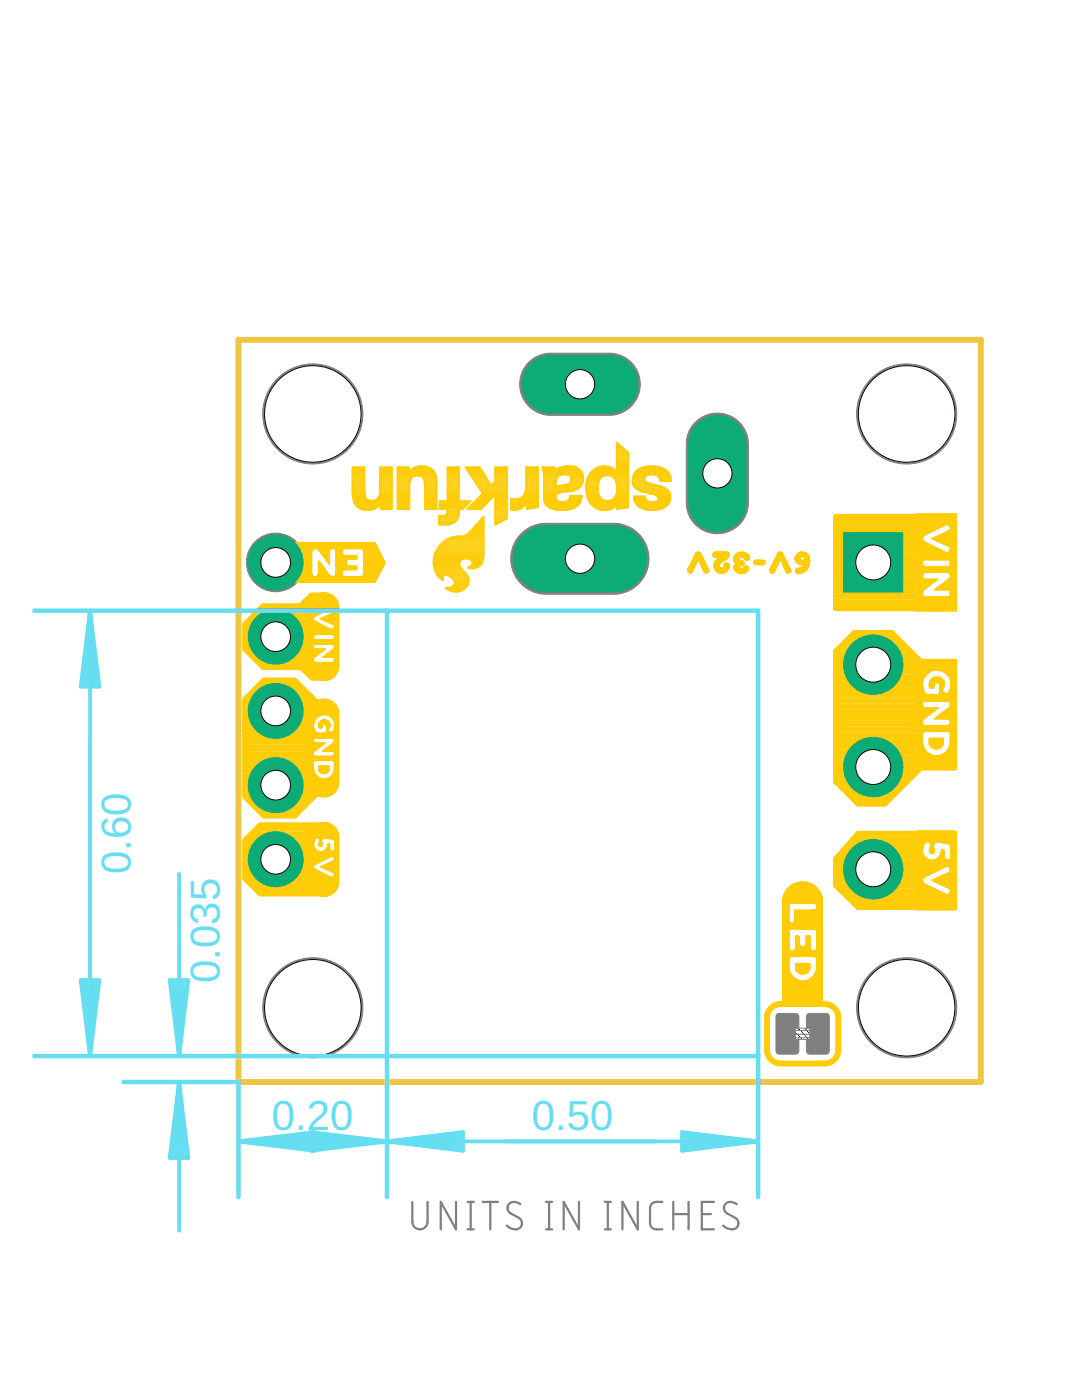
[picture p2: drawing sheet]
<svg xmlns="http://www.w3.org/2000/svg" width="216mm" height="279mm" viewBox="0 0 216 279" stroke-linecap="round" stroke-linejoin="round" font-family="sans-serif">
<defs><g id="words">
<g font-size="8.4" fill="#65def1">
<text x="26.1" y="174.5" transform="rotate(-90 26.1 174.5)">0.60</text>
<text x="43.9" y="196.2" transform="rotate(-90 43.9 196.2)">0.035</text>
<text x="54.2" y="225.6">0.20</text>
<text x="106.1" y="225.6">0.50</text>
</g>
</g></defs>
<g fill="#808080" stroke="#808080" stroke-width=".2">
<path d="M167.9 106h12.6v12.5h-12.6z"/>
<path d="M105.3 72.5a6.2 6.2 0 0 1 4.3-2h12.3a6.2 6.2 0 0 1 5.9 6.2 6.2 6.2 0 0 1-5.9 6.2h-12.3a6.2 6.2 0 0 1-5.4-3.8 6.2 6.2 0 0 1 1.1-6.6z"/>
<path d="M138.5 84.5a6.2 6.2 0 0 1 6.7-1.7 6.2 6.2 0 0 1 4.1 5.5v12.3a6.2 6.2 0 0 1-6.2 5.9 6.2 6.2 0 0 1-6.2-5.9v-12.3a6.4 6.4 0 0 1 1.6-3.8z"/>
<path d="M103.7 106.8a7.1 7.1 0 0 1 4.9-2.4h14.2a7.1 7.1 0 0 1 6.7 7.1 7.1 7.1 0 0 1-6.7 7.1h-14.2a7.1 7.1 0 0 1-6.1-4.4 7.1 7.1 0 0 1 1.2-7.4z"/>
<path d="M158.7 205.4l.3-.2h2.3l.3 .2v.3l-.3 .3h-2.3l-.3-.3z"/>
<path d="M161 205.4l.3-.2 .3 .3v1.6l-.3 .3h-.2l-.2-.3z"/>
<path d="M158.8 206.8l2.5-.1 .3 .2v.2l-.3 .3h-2.3l-.3-.3z"/>
<path d="M158.7 205.4l.4-.2 .3 .3v1.6l-.3 .3h-.3l-.1-.3z"/>
<path d="M158.8 206.4h2.5l.3 .1v.3l-.3 .3h-2.3l-.3-.3z"/>
<path d="M158.7 205.8l.3-.1h2.3l.3 .1v.3l-.3 .3h-2.3l-.3-.3z"/>
</g>
<g fill="#808080" stroke="#808080" stroke-width=".2">
<path d="M155 202.4l.5-.2h3.2a.66 .66 0 0 1 .7 .7v6.8a.66 .66 0 0 1-.7 .7h-3.2a.66 .66 0 0 1-.7-.7v-6.8z" fill-rule="evenodd"/>
<path d="M161.1 202.4l.5-.2h3.2a.66 .66 0 0 1 .7 .7v6.8a.66 .66 0 0 1-.7 .7h-3.2a.66 .66 0 0 1-.7-.7v-6.8z" fill-rule="evenodd"/>
<circle cx="174.2" cy="132.7" r="6.3"/>
<circle cx="174.2" cy="153.1" r="6.3"/>
<circle cx="174.2" cy="173.5" r="6.3"/>
<circle cx="55" cy="112.2" r="5.8"/>
<circle cx="55" cy="127.1" r="5.8"/>
<circle cx="55" cy="141.9" r="5.8"/>
<circle cx="55" cy="156.7" r="5.8"/>
<circle cx="55" cy="171.5" r="5.8"/>
<circle cx="180.9" cy="201.1" r="10"/>
<circle cx="62.4" cy="201.1" r="10"/>
<circle cx="62.4" cy="82.6" r="10"/>
<circle cx="180.9" cy="82.6" r="10"/>
</g>
<g fill="none" stroke="#ffcd07" stroke-width="1.2">
<path d="M166.8 103.1h16.6v18.3h-16.6zM166.8 119.1h16.6M166.8 117.9h16.6M166.8 116.8h16.6M166.8 115.6h16.6M166.8 114.4h16.6M166.8 113.3h16.6M166.8 112.1h16.6M166.8 111h16.6M166.8 109.8h16.6M166.8 108.7h16.6M166.8 107.5h16.6"/>
<path d="M166.8 106.4h16.6M166.8 105.2h16.6M166.8 104.1h16.6M166.8 139.8h16.3M166.8 138.7h16.3M166.8 137.5h16.3M166.8 136.4h16.3M166.8 135.2h16.3M166.8 134h16.3M166.8 132.9h16.3M166.8 131.7h16.6M166.8 130.6h15.4"/>
<path d="M166.8 120.2h16.6M167.4 129.4h13.7M168.6 128.3h11.3M169.7 127.1h9.1M170.5 126.3h7.4l6 5.9h-.8v20.8h.8l-7.4 7.4h-5.2l-4.5-4.4v-26zM166.8 154.8h15.3M166.8 153.7h16.4M166.8 152.5h16.3M166.8 151.4h16.3M166.8 150.2h16.3M166.8 149.1h16.3M166.8 147.9h16.3"/>
<path d="M166.8 146.7h16.3M166.8 145.6h16.3M166.8 144.4h16.3M166.8 143.3h16.3M166.8 142.1h16.3M166.8 141h16.3M166.8 156h14.1M168 157.1h11.8M169.1 158.3h9.5M170.3 159.4h7.2M166.8 175.6h16.7M166.8 174.4h16.7"/>
<path d="M166.8 173.3h16.7M166.8 172.1h16.7M166.9 176.7h16.6M167.2 171h16.3M168 177.9h15.5M168.2 169.8h15.3M169.2 179h14.3M169.3 168.7h14.2M170.3 167.5h13.2M171.3 166.4h12.2v14.6h-12.2l-4.5-4.3v-5.3zM170.4 180.2h13.1M153.8 201.2l1.1-.7 .8-.1h8.9a2.64 2.64 0 0 1 2.7 2.7v6.5a2.64 2.64 0 0 1-2.7 2.6h-8.9a2.67 2.67 0 0 1-2.6-2.6v-7l.2-.8z"/>
</g>
<g fill="none" stroke="#ffcd07" stroke-width="1.5">
<path d="M49.1 124.7l3.5-3.6h7.4l2.3-2.1h2.5l-.1 1.4h-3v13.3h3.3v1.4h-2.6l-2.2-2.1h-7.6l-3.5-3.6zM49.1 129h12.6M49.1 127.5h12.6M49.1 126.1h12.6M49.1 124.6h12.6M49.6 139.1h12.3M50.1 130.4h11.6M50.6 123.2h11.1M51.1 137.7h9.3M51.5 131.9h10.2M52 121.7h9.7M52.5 136.2h6.5"/>
<path d="M52.8 136h5.9l4.3 4.3h1.8l1 1v.6h-4.1v14.8h3.7v.9l-.7 .7h-1.7l-4.3 4.3h-5.9l-3.7-3.7v-19.2zM60.5 133.3h1.2M60.9 120.3h3.8M62 134.8h3M49.1 158h15.9M49.1 156.5h12.6M49.1 155.1h12.6M49.1 153.6h12.6M49.1 152.2h12.6M49.1 150.7h12.6M49.1 149.3h12.6M49.1 147.8h12.6"/>
<path d="M49.1 146.4h12.6M49.1 144.9h12.6M49.1 143.5h12.6M49.1 142h12.6M49.1 140.6h16M49.6 159.4h12.3M49.1 167.8l2.9-3h12.6l1.5 1.5h-4.4v10.4h4.4l-1.5 1.5h-12.6l-2.9-3zM49.1 173.9h12.6M49.1 172.4h12.6M49.1 171h12.6M49.1 169.6h12.6M49.1 168.1h12.6"/>
<path d="M49.2 175.3h12.5M50.2 166.7h11.5M50.7 176.8h15.3M51 160.9h9.5M51.7 165.2h13.3M52.5 162.3h6.5"/>
</g>
<g fill="none" stroke="#ffcd07" stroke-width=".44">
<path d="M70.4 94.6h2.3M70.4 98.3h2.3M70.4 97.9h2.3M70.4 97.5h2.3M70.4 97.1h2.3M70.4 96.7h2.3M70.4 96.3h2.3M70.4 95.9h2.3M70.4 95.5h2.3M70.4 95h2.3M70.4 94.2h2.3M70.4 93.8h2.3"/>
<path d="M70.4 93.4h2.3M70.4 98.8h2.4M70.5 99.2h2.3M70.5 99.6h2.6M70.6 100h7.5M72.8 99.2l-.1-1.2v-4.7h-2.3v5.1a4.6 4.6 0 0 0 .6 2.4M72.8 99.2a1.64 1.64 0 0 0 1.9 .7 1.64 1.64 0 0 0 1.2-1.7v-4.9h2.2v8.3h-2.1v-1.2M75.3 99.6h2.8M75.6 99.2h2.5M75.8 98.8h2.3M75.9 94.6h2.2M75.9 98.3h2.2"/>
<path d="M75.9 97.9h2.2M75.9 97.5h2.2M75.9 97.1h2.2M75.9 96.7h2.2M75.9 96.3h2.2M75.9 95.9h2.2M75.9 95.5h2.2M75.9 95h2.2M75.9 94.2h2.2M75.9 93.8h2.2M75.9 93.4h2.2M79.4 94.6h7.4"/>
<path d="M79.4 100h2.2M79.4 99.6h2.2M79.4 99.2h2.2M79.4 98.8h2.2M79.4 98.3h2.2M79.4 97.9h2.2M79.4 97.5h2.2M79.4 97.1h2.2M79.4 96.7h2.2M79.4 96.3h2.3M79.4 95.9h2.4M79.4 95.5h2.6"/>
<path d="M79.4 95h3.1M79.4 94.2h2.1M79.4 93.8h2.1M79.4 93.4h2.1M79.4 93.3h2.1v1.1a3.2 3.2 0 0 1 5.3 .1l.3 1.2v5.9h-2.2v-4.7a1.65 1.65 0 0 0-1.2-2 1.6 1.6 0 0 0-2.1 1.7v5h-2.2zM81.7 94.2h4.9M82.1 93.8h4.2M82.7 93.4h2.9M84.1 95h2.8M84.5 95.5h2.5M84.7 95.9h2.4M84.8 96.3h2.3"/>
<path d="M84.8 96.7h2.3M84.9 100h2.2M84.9 99.6h2.2M84.9 99.2h2.2M84.9 98.8h2.2M84.9 98.3h2.2M84.9 97.9h2.2M84.9 97.5h2.2M84.9 97.1h2.2M89.3 94.6h2.2M89.3 100h2.2M89.3 99.6h2.2"/>
<path d="M89.3 99.2h2.2M89.3 98.8h2.2M89.3 98.3h2.2M89.3 97.9h2.2M89.3 97.5h2.2M89.3 97.1h2.2M89.3 96.7h2.2M89.3 96.3h2.2M89.3 95.9h2.2M89.3 95.5h2.2M89.3 95h2.2M89.3 94.2h2.2"/>
<path d="M89.3 93.8h2.2M89.3 93.4h2.2M89.3 93.3h2.2v6.8h2.3l-1.5 1.5h-.8a2.46 2.46 0 0 1-2 3.1l-1.8-.1v-1.6l1.2-.1 .4-.4v-.9h-1.5v-1.5h1.5zM93 93.3h2.7l2.3 3.7 .8-.9v-2.8h2.3v10.1l-2.3 1.3v-6.1l-2.8 3h-2.7l3.1-3.1zM93 93.4h2.8M93.3 93.8h2.7M93.6 94.2h2.7M93.8 94.6h2.7M94.1 95h2.7M94.4 95.5h2.6M94.6 95.9h2.7M94.9 100h2.6"/>
<path d="M94.9 96.3h2.7M95.2 96.7h2.6M95.3 99.6h2.6M95.5 97.1h5.6M95.7 97.5h5.4M95.8 99.2h2.5M96 97.9h5.1M96.2 98.8h2.5M96.3 98.3h4.8M98.3 96.7h2.8M98.7 96.3h2.4M98.8 94.6h2.3"/>
<path d="M98.8 100h2.3M98.8 99.6h2.3M98.8 99.2h2.3M98.8 98.8h2.3M98.8 95.9h2.3M98.8 95.5h2.3M98.8 95h2.3M98.8 94.2h2.3M98.8 93.8h2.3M98.8 93.4h2.3M102 100h5.3M103.4 99.6h-1.4v2.1l1.3-.1"/>
<path d="M103.4 99.6h3.9M104.3 99.2h3M104.6 98.8h2.7M104.8 98.3h2.5M104.9 97.9h2.4M105 94.6h2.3M105 97.5h2.3M105 97.1h2.3M105 96.7h2.3M105 96.3h2.3M105 95.9h2.3M105 95.5h2.3"/>
<path d="M105 95h2.3M105 94.2h2.3M105 93.8h2.3M105 93.4h2.3M105 97.5v-4.2h2.3v7.9l-2.2 .4v-1.6l-.2 .4M105 97.5a2.04 2.04 0 0 1-1.6 2.1M108.3 93.4h2.3M108.4 93.4l.1 .4M108.4 93.4l-.1-.1h2.3v.1M108.5 93.8h2.2M108.5 93.8l.1 .9v5.1l.5 1M108.5 94.2h7.5"/>
<path d="M108.6 94.6h7.6M108.6 99.6h2.3M108.6 99.2h2.2M108.6 98.8h2.3M108.6 98.3h3M108.6 97.9h5.6M108.6 97.5h6.7M108.6 97.1h2.2M108.6 96.7h2.2M108.6 96.3h2.2M108.6 95.9h2.3M108.6 95.5h2.4"/>
<path d="M108.6 95h2.7M108.6 100h2.5M110.6 93.4l.1 .7 .3-.3M111 93.8h4.7M111 93.8l.5-.3a3.8 3.8 0 0 1 4.2 .3M111.3 97.1h4.5M111.3 95l-.5 1v1.3l1-.3M111.7 93.4h3.4M111.8 97l.3 1.2M112.1 94.6l-.8 .4M112.1 98.2l-.8 .2-.5 .4v.7l.3 .5M113.1 96.8l-1.3 .2"/>
<path d="M113.1 96.8l.4 1.2M113.2 94.6l.7 .4M113.3 100h2.5M113.3 96.7h2.7M113.5 98l-1.4 .2M113.7 99.6l-.1 .1a2.04 2.04 0 0 1-2.5 .3M113.7 99.6h2.3M113.7 99.6l.1-.6h2.3a2.59 2.59 0 0 1-.8 1.8M113.8 99.2h2.2M113.9 96.3h2.3M113.9 95h2.4M113.9 95a1.16 1.16 0 0 1-.8 1.8"/>
<path d="M114 95.9h2.3M114 95.5h2.3M115.7 93.8l.3 .4M116 94.2a2.57 2.57 0 0 1-2.5 3.8M117 97.5h2.3M117 97.1h2.3M117 97.3l2.3 .1M117 97.3a5.6 5.6 0 0 0 .9 3.1M117 97.9h2.3M117 96.7h2.3M117.1 98.3h2.2M117.1 96.3h2.3"/>
<path d="M117.2 98.8h2.3M117.2 95.9h2.3M117.3 99.2h2.3M117.3 95.5h2.5M117.4 99.6h2.6M117.5 95h2.7M117.5 95l-.5 1.5v.8M117.5 95l2 1M117.5 95a3.3 3.3 0 0 1 5.6-.7v-5.9l2.2 2v10.8l-2.1 .4v-1.1l-.3 .3M117.6 100h3.1M117.7 94.6h7.6M118 94.2h5"/>
<path d="M118.5 93.8h4.1M119.1 93.4h2.9M119.5 96a3.7 3.7 0 0 0 .5 3.6M119.5 96a1.92 1.92 0 0 1 2.2-1.1 1.92 1.92 0 0 1 1.5 2 3.3 3.3 0 0 1-.7 2.7M120 99.6l.7 .4M120.7 100h1M121.7 100h3.6M122.2 95h3.1M122.5 99.6h2.8M122.5 99.6l-.8 .4M122.6 95.5h2.7M122.8 99.2h2.5"/>
<path d="M122.9 95.9h2.4M123 98.8h2.3M123 96.3h2.3M123.1 98.3h2.2M123.1 96.7h2.2M123.1 94.2h2.2M123.1 93.8h2.2M123.1 93.4h2.2M123.1 93h2.2M123.1 92.6h2.2M123.1 92.2h2.2M123.1 91.7h2.2"/>
<path d="M123.1 91.3h2.2M123.1 90.9h2.2M123.1 90.5h2.2M123.1 90.1h1.9M123.1 89.7h1.5M123.1 89.3h1M123.1 88.9h.5M123.1 88.4h.1M123.2 97.9h2.1M123.2 97.5h2.1M123.2 97.1h2.1M126.3 96.3h2.7"/>
<path d="M126.3 95.9h2.3M126.3 95.5h2.3M126.4 96.7h3.7M126.4 95h2.4M126.5 99.2h2.2M126.6 99.6h2.2M126.6 94.6h3.2a1.49 1.49 0 0 1 1.9 1.4h2.2l-.4-1.4M126.6 97.1h5.2M126.7 100h2.4M126.9 94.2h6.3M127 97.5h5.8M127.1 97.5a10.6 10.6 0 0 0 3.5 1.2 .79 .79 0 0 1 .8 .5 .79 .79 0 0 1-.4 .9l-.2 .1a1.88 1.88 0 0 1-1.7-.2"/>
<path d="M127.3 93.8h5.5M127.7 97.9h5.6M128.1 93.4h3.9M128.6 95.9l.1 .2 .5 .3 2.9 .8a2.1 2.1 0 0 1 1.3 3.2M129.1 100l-.3-.3-.1-.6h-2.2l.1 .7 .3 .6M129.3 98.3h4.2M129.5 94.6l-.2 .1a1.01 1.01 0 0 0-.7 1.2M130.3 94.6h3.2M130.8 98.8h2.9M131.3 100h2.3M131.3 99.2h2.4M131.4 95h2.3"/>
<path d="M131.4 99.6h2.3M131.7 95.5h2.1M131.7 95.9h2.2M133.5 94.6a4 4 0 0 0-4.2-1.5 2.8 2.8 0 0 0-2.8 3.8l.6 .6M70.8 100.4h7.3M71 100.8h4.6M71 100.8l.4 .4M71.4 101.2a3.5 3.5 0 0 0 3.8 0M71.5 101.2h3.7M72.4 101.6h1.9M75.9 100.4l-.7 .8M76 101.2h2.1"/>
<path d="M76 100.8h2.1M79.4 101.2h2.2M79.4 100.8h2.2M79.4 100.4h2.2M84.9 101.2h2.2M84.9 100.8h2.2M84.9 100.4h2.2M86.6 112.4h5M86.6 112h5.2M86.6 112.8h5M86.6 111.5h5.7M86.7 113.2h5.1"/>
<path d="M86.7 111.1h9.7M86.8 113.6h5.3M86.8 110.7h9.7M86.9 114h5.6M86.9 110.3h9.6M87.1 114.4h5.7M87.2 109.9h9.3M87.4 114.9h1.1M87.4 109.5h9.1M87.7 104.5h2.2M87.7 104.1h3M87.7 103.7h3.4"/>
<path d="M87.7 103.3h3.6M87.7 109.1h8.8M87.7 115.3h.6M87.8 101.2h4.8M87.8 100.8h5.2M87.8 100.4h5.6M88 108.6h8.5M88.3 115.7h.1M88.3 115.2v.5M88.3 115.2l.2-.3a1.25 1.25 0 0 1 1.6 .3l.6 .7v.6M88.5 108.2h8M88.9 102.9h2.6"/>
<path d="M89 107.8h7.5M89.3 102.5h2.2M89.3 101.6h2.2M89.3 102h2.2M89.5 114.9h3.7M89.7 117.7h2.6M89.7 117.3h3.1M89.7 117.3h-.7l.6 .4M89.8 107.4h6.7M90.2 115.3h3.2M90.5 115.7h3M90.6 116.9h2.6"/>
<path d="M90.7 116.1h2.8M90.7 116.5l-.2 .5-.8 .3M90.7 116.5h2.7M92.3 111.5a1.21 1.21 0 0 0-.7 1.1 1.21 1.21 0 0 0 .6 1.1l1.2 1.5M92.7 107h3.8M93.3 106.6h3.2M93.4 115.2a2.34 2.34 0 0 1-.8 2.4 2.34 2.34 0 0 1-2.5 .3l-.5-.2M93.6 113.2h1.5M93.7 101.2h2.6M93.7 111.5h2.7M93.8 106.2h2.7M94.1 100.8h2.6"/>
<path d="M94.2 105.8h2.3M94.2 112.8h1.6M94.2 112h2.1M94.4 112.4h1.7M94.5 100.4h2.6M94.6 105.3h1.9M94.9 104.9h1.6M95.3 104.5h1.2M95.7 104.1h.8M96 103.7h.5M96.4 103.3h.1M96.5 110.7a2.28 2.28 0 0 1-1.7 2.6l-.9 .1-.4-.1a.94 .94 0 0 0 .7-1.4l-.4-.3a1.9 1.9 0 0 0-1.5-.1"/>
<path d="M96.5 110.7v-7.4l-2.6 2.7a2.41 2.41 0 0 1-2.6 1.1 5.1 5.1 0 0 0-3.9 7.8l.5 .5 .4 .3M98.8 101.6h2.3M98.8 101.2h2.3M98.8 100.8h2.3M98.8 100.4h2.3M98.8 104.5h.3M98.8 104.1h1.1M98.8 103.7h1.8M98.8 103.3h2.3M98.8 102.9h2.3M98.8 102.5h2.3M98.8 102h2.3"/>
<path d="M102 101.2h2.2M102 100.8h2.6M102 100.4h2.9M104.9 100.4a2.6 2.6 0 0 1-2.9 1.3M105.1 101.2h1.9M105.1 100.8h2.2M105.1 100.4h2.2M108.8 100.4h6.8M109.1 100.8h6.2M109.1 100.8l.6 .5 1.2 .4M109.6 101.2h5.1M110.7 101.6h2.8"/>
<path d="M115.3 100.8l-.8 .5-1 .3-.6 .1h-1.6M117.9 100.4a3.4 3.4 0 0 0 5 .4M117.9 100.4h7.4M118.2 100.8h4.7M118.8 101.2h3.7M119.7 101.6h2M123.2 101.2h1.8M123.2 100.8h2.1M126.9 100.4a4.1 4.1 0 0 0 4.5 1.2l1.2-.4M126.9 100.4h6.5M127.2 100.8h5.9M127.7 101.2h4.9"/>
<path d="M128.9 101.6h2.5M133.4 100.4l-.8 .8"/>
</g>
<g fill="none" stroke="#ffcd07" stroke-width=".2">
<path d="M57.4 115.9l.1 .3h17.2M57.4 108.5v7.4M57.4 115h15M57.4 109.5h18M57.4 113.7h4.8M57.4 112.9h4.8M57.4 110.8h4.8M57.4 115.9h17.6M57.4 115.8h17.6M57.4 115.8h17.7M57.4 115.7h17.7M57.4 115.6h17.7"/>
<path d="M57.4 115.5h17.8M57.4 115.4h17.8M57.4 115.3h17.9M57.4 115.3h15.1M57.4 115.2h17.9M57.4 115.2h18M57.4 115.1h15.1M57.4 115h5.1M57.4 114.9l5 .1M57.4 114.9h5M57.4 114.8h4.9M57.4 114.7h4.9"/>
<path d="M57.4 114.6h4.8M57.4 114.5l4.8 .1M57.4 114.5h4.8M57.4 114.4h4.8M57.4 114.3h4.8M57.4 114.2h4.8M57.4 114.1h4.8M57.4 114h4.8M57.4 113.9h4.8M57.4 113.8h4.8M57.4 113.6h4.8M57.4 113.5h4.8"/>
<path d="M57.4 113.4h4.8M57.4 113.3h4.8M57.4 113.2h4.8M57.4 113.1h4.8M57.4 113h4.8M57.4 112.8h4.8M57.4 112.7h4.8M57.4 112.6h4.8M57.4 112.5h4.8M57.4 112.4h4.8M57.4 112.3h4.8M57.4 112.2h4.8"/>
<path d="M57.4 112.1h4.8M57.4 112h4.8M57.4 111.9h4.8M57.4 111.8h4.8M57.4 111.7h4.8M57.4 111.6h4.8M57.4 111.5h4.8M57.4 111.4h4.8M57.4 111.3h4.8M57.4 111.2h4.8M57.4 111.1h4.8M57.4 111h4.8"/>
<path d="M57.4 110.9h4.8M57.4 110.7h4.8M57.4 110.6h4.8M57.4 110.5h4.8M57.4 110.4h4.8M57.4 110.3h4.8M57.4 110.2h4.8M57.4 110.1h4.8M57.4 110h4.8M57.4 109.9h4.8M57.4 109.9h4.9M57.4 109.8h4.9"/>
<path d="M57.4 109.7h4.9M57.4 109.6h5M57.4 109.4h18M57.4 109.3h18M57.4 109.2l17.9 .1M57.4 109.2h17.9M57.4 109.1h17.9M57.4 109h17.8M57.4 108.9h17.8M57.4 108.9h17.7M57.4 108.8h17.7M57.4 108.7h17.7"/>
<path d="M57.4 108.6h17.6M57.4 108.5l17.6 .1M57.4 108.5h17.6M57.4 108.5h17.5M57.4 116h17.5M57.4 116h17.6M57.4 116.1h17.5M57.4 108.4h17.5M57.5 108.4h17.3M57.6 108.3h17M57.6 108.3l-.2 .2M61.9 120h5.4"/>
<path d="M62 119.9h5.3M62 119.9h5.2M62 119.8h5.2M62.1 119.8h5.1M62.1 119.7l-.2 .3M62.1 119.7h5.1M62.1 119.7h5M62.2 119.6h4.9M62.2 114.5l.1 .4 .3 .1M62.2 110.2v4.3M62.2 119.5h4.8M62.2 119.5l-.1 .2"/>
<path d="M62.3 119.4h4.7M62.3 109.8l-.1 .4M62.3 109.7l-4.9 .1M62.4 119.4h4.5M62.4 119.3h4.5M62.4 119.3h4.4M62.4 109.6l-5 .1M62.5 119.2h4.2M62.5 119.1h4.2M62.6 119.1l-.4 .4M62.6 119.1h4M62.7 119h3.9"/>
<path d="M62.7 119h3.8M62.8 109.5l-5.4 .1M62.8 118.9h3.6M62.9 118.8h3.4M62.9 109.5l-.5 .1-.1 .2M63 118.8h3.3M63.1 118.7h3.1M63.2 118.7h2.8M63.2 115h2.9M63.3 118.6h2.6M63.3 109.5l.3 .4M63.3 115h2.7"/>
<path d="M63.3 109.5h2.8M63.4 109.6h2.4M63.4 114.9h2.5M63.4 114.8h2.4M63.5 114.8h2.3M63.5 114.7h2.2M63.5 114.7l-.1 .2-.4 .1M63.5 114.6h2.1M63.5 114.5l2 .1M63.5 114.5h1.9M63.5 109.7h2.3M63.5 114.4h1.9"/>
<path d="M63.5 114.3h1.9M63.5 114.3v.4M63.5 113.7h1.4M63.5 112.9h.9M63.5 114.3h1.8M63.5 114.2l1.8 .1M63.5 114.2h1.8M63.5 114.1h1.7M63.5 114h1.7M63.5 114h1.6M63.5 113.9h1.6M63.5 113.8l1.5 .1"/>
<path d="M63.5 113.8h1.5M63.5 113.7h1.5M63.5 113.6h1.4M63.5 113.6h1.3M63.5 113.5h1.3M63.5 113.4h1.2M63.5 113.3h1.2M63.5 113.3h1.1M63.5 113.2h1.1M63.5 113.1l1 .1M63.5 113.1h1M63.5 113l1 .1"/>
<path d="M63.5 113h1M63.5 112.8l.8 .1M63.5 112.8h.8M63.5 112.7h.7M63.5 112.6h.7M63.5 112.6h.6M63.5 112.5h.6M63.5 112.4h.5M63.5 112.4h.4M63.5 112.3l.4 .1M63.5 112.3h.4M63.5 112.2h.3"/>
<path d="M63.5 112.1l.3 .1M63.5 112.1h.2M63.5 112l.2 .1M63.5 112h.1M63.5 111.9l.1 .1M63.6 118.5h2.2M63.6 112l.8 .9M63.6 112l-.1 2.3M63.6 109.8h2.2M63.6 109.9l2.1 2.7M63.6 109.9h2.2M63.7 109.9h2"/>
<path d="M63.7 118.5l-1.1 .6M63.7 118.5h2M63.8 110h1.9M63.8 118.4h1.8M63.8 110.1h1.9M63.9 110.2h1.8M64 110.3h1.7M64 118.4l-.3 .1M64 118.4h1.1M64.1 110.4h1.6M64.1 118.3h.9M64.1 110.5h1.6"/>
<path d="M64.2 110.6h1.5M64.3 118.3l-.3 .1M64.3 110.7h1.4M64.3 110.8h1.4M64.4 110.8h1.3M64.4 112.9l1.1 1.7 .7 .4M64.4 110.9h1.3M64.5 110.9h1.2M64.5 111h1.2M64.6 111.1h1.1M64.6 111.2h1.1M64.7 111.2h1"/>
<path d="M64.7 111.3h1M64.8 111.3h.9M64.8 111.4h.9M64.9 118.3l.3 .1M64.9 111.5h.8M64.9 111.6h.8M65 111.6h.7M65 111.7h.7M65.1 111.8h.6M65.2 118.4l.5 .1M65.2 111.9h.5M65.2 112h.5"/>
<path d="M65.3 112h.4M65.3 112.1h.4M65.4 112.1h.3M65.4 112.2h.3M65.5 112.3h.2M65.6 112.4h.1M65.6 112.5h.1M65.7 112.5h.1M65.7 112.6h.1M65.7 118.5l.6 .3M65.7 109.9v2.7M65.7 112.6l.1 .1"/>
<path d="M66.3 118.8l.2 .2M66.3 109.5l-.4 .1-.2 .3M66.5 119l.4 .4M66.7 115h1.8M66.8 115h1.7M66.8 109.5l.2 .2M66.8 109.5h1.8M66.9 109.6h1.5M66.9 119.4l.2 .2M66.9 114.9h1.5M66.9 114.9l-.3 .1M66.9 114.8h1.4"/>
<path d="M67 114.7h1.2M67 109.7h1.3M67 109.7v.5M67 114.6h1.2M67 109.9h1.3M67 110h1.3M67 114.5l-.1 .4M67 110.2v4.3M67 112.9h4.1l.1 .3M67 110.8h4.1l.1 .4M67 114.5l1.2 .1M67 114.5h1.2"/>
<path d="M67 114.4h1.2M67 114.3h1.2M67 114.1h1.3M67 114h1.3M67 113.9h1.3M67 113.8h1.5M67 113.6h4.2M67 113.5h4.2M67 113.4h4.2M67 113.3h4.2M67 113.2h4.2M67 113.1l4.2 .1"/>
<path d="M67 113.1h4.2M67 113l4.2 .1M67 113h4.1M67 112.9h2.5M67 112.8l2.4 .1M67 112.8h2.2M67 112.7h2.2M67 112.6h2.2M67 112.6h2.1M67 112.5h2.1M67 112.4h2.1M67 112.3h2.1"/>
<path d="M67 112.2h2.1M67 112.1h2.1M67 112h2.1M67 111.9h2.1M67 111.7h2.2M67 111.5h4.2M67 111.4h4.2M67 111.3h4.2M67 111.2h4.2M67 111.1l4.2 .1M67 111.1h4.2M67 111h4.2"/>
<path d="M67 110.9l4.2 .1M67 110.9h4.1M67 110.8h1.6M67 110.7h1.4M67 110.6h1.3M67 110.5h1.3M67 110.4h1.3M67 110.3h1.3M67 110.2h1.3M67 110.1h1.3M67.1 119.6l.1 .3M67.2 119.9l.3 .5"/>
<path d="M68.2 114.3l.1 .5M68.2 114.3l-1.2 .2M68.2 114.3h-1.2M68.2 114.2l-1.2 .1M68.3 114.8l.3 .2M68.3 110.4l.1 .3 .3 .1M68.3 109.9v.5M68.3 114.2h-1.3M68.3 114.1h-1.3M68.3 109.8h-1.3M68.3 113.9l-.1 .4M68.3 109.7l-1.3 .1"/>
<path d="M68.4 113.9h-1.4M68.5 113.8l-1.5 .1M68.6 115h.3M68.6 113.8l-.3 .1M68.7 109.5l-.3 .1-.1 .3M68.8 113.7h-1.8M69 113.7l-.4 .1M69.1 112.5l.1 .3 .3 .1M69.1 112v.5M69.2 111.8l-2.2 .1M69.2 111.8h-2.2M69.2 111.7h-2.2"/>
<path d="M69.3 111.7l-.2 .3M69.5 111.6l-2.5 .1M70.6 111.6h-3.6M71 113.7h-4M71.2 113.6h-4.2M71.2 113.6l-.2 .1M71.2 111.2v.3M71.2 113.2v.4M71.2 111.5l-1.9 .2M71.9 109.5l.4 .1 .2 .2M72.1 109.5l3.4 .1M72.3 115h.1"/>
<path d="M72.3 109.6h3.2M72.4 109.6l3.1 .1M72.5 114.9l.4 1.3-.5-1.3-.3 .1M72.5 114.9h3M72.5 109.7h3M72.5 114.8h3M72.5 109.7l3.1 .1M72.5 115h2.9M72.5 115h3M72.5 109.8l.1 .4M72.5 115.1h2.9M72.5 109.9h3.1"/>
<path d="M72.5 109.8h3.1M72.5 114.7h3.1M72.5 110h3.2M72.5 109.9h3.2M72.6 114.6h3M72.6 110.2h3.2M72.6 110.1h3.2M72.6 112.9h3.9M72.6 110.8h3.5M72.6 110.2v4.4M72.6 114.6l-.1 .3M72.6 115.3h2.7"/>
<path d="M72.6 114.5h3.1M72.6 114.4h3.1M72.6 114.3h3.2M72.6 114.1h3.3M72.6 113.9h3.4M72.6 113.8h3.5M72.6 113.6h3.6M72.6 113.4h3.6M72.6 113.2h3.7M72.6 113.1h3.8M72.6 113h3.9M72.6 112.8h4"/>
<path d="M72.6 112.7h4M72.6 112.5h4.1M72.6 112.4h4.2M72.6 112.3h4.2M72.6 112.2h4.2M72.6 112.1h4.2M72.6 112.1h4.1M72.6 112l4.1 .1M72.6 112h4.1M72.6 111.9h4M72.6 111.8h4M72.6 111.7h4"/>
<path d="M72.6 111.7h3.9M72.6 111.6l3.9 .1M72.6 111.6h3.9M72.6 111.5h3.9M72.6 111.5h3.8M72.6 111.4l3.8 .1M72.6 111.4h3.8M72.6 111.3l3.8 .1M72.6 111.3h3.7M72.6 111.2l3.7 .1M72.6 111.2h3.7M72.6 111.1l3.7 .1"/>
<path d="M72.6 111.1h3.6M72.6 111h3.6M72.6 110.9h3.6M72.6 110.9h3.5M72.6 110.7h3.5M72.6 110.7h3.4M72.6 110.6l3.4 .1M72.6 110.6h3.4M72.6 110.5h3.3M72.6 110.4l3.3 .1M72.6 110.4h3.3M72.6 110.3h3.3"/>
<path d="M72.6 110.3h3.2M72.6 110.2l3.2 .1M74.5 108.3l.4 .1M74.9 108.4l1.9 3.9M75.5 114.9l-3 .1M75.6 114.8h-3.1M75.6 114.7h-3.1M75.7 114.6h-3.1M75.7 114.5l-3.1 .1M75.8 114.4h-3.2M75.8 114.3h-3.2M75.8 114.2l-3.2 .1"/>
<path d="M75.9 114.2h-3.3M75.9 114.1h-3.3M75.9 114h-3.3M76 114h-3.4M76 113.9h-3.4M76.1 113.8l-3.5 .1M76.1 113.7h-3.5M76.2 113.6h-3.6M76.2 113.5l-3.6 .1M76.2 113.5h-3.6M76.3 113.4h-3.7M76.3 113.3h-3.7"/>
<path d="M76.4 113.2h-3.8M76.4 113.1l-3.8 .1M76.5 113h-3.9M76.5 112.9h-3.9M76.6 112.8h-4M76.6 112.7h-4M76.7 112.6h-4.1M76.8 112.5h-4.2M76.8 112.4h-4.2M76.8 112.3l-2 3.9h-.3M137.2 113.9h1M137.2 113.9l.1 .2"/>
<path d="M137.2 114h1M137.2 113.8h1.1M137.3 113.6h1M137.3 113.6h1.1M137.3 113.6l-.1 .3M137.3 114.1l.2 .2M137.3 114.1h.8M137.4 114.2h.7M137.4 113.4h1M137.4 114.2h.6M137.4 113.3h1.1M137.5 113.2h1"/>
<path d="M137.5 114.3h.5M137.5 113.1h1.1M137.5 114.3l.3 .1 .2-.1M137.5 113h1.1M137.6 114.3h.4M137.6 112.9h1.1M137.7 112.8h1M137.7 112.7h1.1M137.7 114.4h.2M137.8 112.5h1.1M137.8 112.4h1.1M137.9 112.4h1"/>
<path d="M137.9 112.4h1.1M137.9 112.2h1.1M138 112.1h1.1M138.1 112h1M138.1 111.9h1.1M138.1 114.1h-.8M138.2 114h-1M138.2 111.7h1.1M138.3 113.8l-1.1 .1M138.3 111.6h2.1M138.3 113.7h-1.1M138.3 111.5h2.1"/>
<path d="M138.3 111.5h2M138.3 111.4l2 .1M138.4 111.4h1.9M138.4 111.3l1.9 .1M138.4 111.3h1.8M138.4 113.5h-1.1M138.5 113.4h-1.1M138.5 111.2h1.7M138.5 113.3h-1.1M138.5 111.1l1.7 .1M138.5 111.1h1.6M138.5 111h1.6"/>
<path d="M138.6 113.2h-1.1M138.6 111h1.5M138.6 110.9h1.4M138.6 110.8h1.4M138.7 113h-1.1M138.7 110.8h1.3M138.7 110.7h1.3M138.7 112.9h-1.1M138.7 112.8l-1.1 .1M138.7 110.7h1.2M138.7 110.7l-1.4 2.9M138.7 110.6h1.2"/>
<path d="M138.8 110.6h1.1M138.8 110.5h1M138.8 112.6h-1.1M138.8 110.4h1M138.9 112.6h-1.1M138.9 110.4a.56 .56 0 0 1 .9 .1M138.9 110.4l-.2 .3M138.9 112.5h-1.1M138.9 110.3h.8M139 110.3h.7M139 112.3h-1.1M139 110.3h.6"/>
<path d="M139 112.2h-1M139.1 112.1l-1.1 .1M139.1 112l-1.1 .1M139.1 110.2h.4M139.2 111.9l-1.1 .1M139.2 111.8h-1M139.3 111.7h-1.1M139.4 111.7l-1.4 2.6M139.4 111.7l1.1 2.5M139.4 111.7h1M139.4 111.8h1.1M139.4 111.8l1.1 .1"/>
<path d="M139.5 111.9h1M139.5 111.9l1 .1M139.5 112h1.1M139.5 112l1.1 .1M139.6 112.1l1.1 .1M139.6 112.1h1M139.6 112.2h1.1M139.6 112.3h1.1M139.7 112.3l1.1 .1M139.7 112.4h1.1M139.7 112.5h1.1M139.8 112.6h1.1"/>
<path d="M139.8 112.5h1M139.8 112.7h1.1M139.8 110.5l1.6 3.2M139.9 112.8h1.1M139.9 112.8l1.1 .1M139.9 112.9h1.1M140 113h1.1M140 113l1.1 .1M140 113.1l1.1 .1M140 113.1h1.1M140 113.2h1.2M140.1 113.3h1.1"/>
<path d="M140.1 113.2h1.1M140.1 113.4h1.2M140.2 113.4h1.1M140.2 113.5h1.1M140.2 113.6h1.2M140.3 113.6h1.1M140.3 113.7h1.1M140.3 113.8h1.1M140.4 113.9h1.1M140.4 114h1.1M140.4 111.6l-2.2 .1M140.4 114h1"/>
<path d="M140.5 114.1h.8M140.5 114.2h.8M140.5 114.2l.2 .1M140.6 114.2h.6M140.7 114.3h.4M141.3 114.2l-.3 .1M141.4 114.1h-.9M141.4 113.7l.1 .2M141.5 113.9l-.2 .3M142.3 110.8h3.2M142.3 110.9h3.2M142.3 110.7h3.2"/>
<path d="M142.3 110.6l3.2 .1M142.3 110.6h3.2M142.3 110.6v.4M142.3 111l.2 .1M142.3 111h3.2M142.3 110.5h3.2M142.3 110.4l3.2 .1M142.3 110.4h3.1M142.3 110.3h3.1M142.3 110.3l.6-.1h2l.5 .2M142.3 110.3v.3M142.4 111.1h3"/>
<path d="M142.4 110.3h2.9M142.5 112.9h.9M142.5 113h1M142.5 112.9h1M142.5 112.8h1M142.5 111.1h2.9M142.5 110.3h2.8M142.5 112.8v.3M142.5 113.1v.2M142.5 111.1l.3 .1M142.5 113.2h1.1M142.5 113.1l1 .1"/>
<path d="M142.5 113.1h1M142.5 112.7h1M142.5 113.3h1.2M142.5 113.3h1.3M142.5 112.5h1.1M142.5 112.5v.3M142.5 113.3l.1 .3M142.5 113.4h2.9M142.6 113.4h2.8M142.6 112.4h1.1M142.6 110.2h2.6M142.6 113.5h2.8"/>
<path d="M142.6 112.2h1.3M142.6 113.6h2.7M142.6 113.6h2.8M142.6 112.2l-.1 .3M142.6 113.6l.4 .4M142.7 112.1h1.4M142.7 113.7h2.6M142.7 113.7h2.5M142.7 112l-.1 .2M142.8 111.2h2.5M142.8 113.8h2.4M142.8 111.9h1.6"/>
<path d="M142.9 113.9h2.2M142.9 114h2.2M143 114h2M143 111.7l-.3 .3M143 114l.2 .2M143 114.1h1.9M143 111.7h1.8M143.1 114.1h1.8M143.1 114.2h1.7M143.2 114.2h1.6M143.2 111.5h1.8M143.2 114.2l.6 .2"/>
<path d="M143.3 111.5l-.3 .2M143.3 114.3h1.4M143.4 114.3h1.1M143.4 112.9l.2 .3M143.5 111.4h1.7M143.5 112.8l-1 .1M143.5 112.7l-.1 .2M143.5 112.7h-1M143.6 112.6h-1.1M143.6 113.2l.5 .2 .3-.2M143.6 114.4h.7M143.7 112.5h-1.2"/>
<path d="M143.7 111.2l-.4 .3M143.7 112.4h-1.2M143.7 111.2h1.6M143.8 112.3l-1.2 .1M143.9 112.3h-1.3M144 112.2h-1.4M144.1 112.1l-1.5 .1M144.2 112l-1.5 .1M144.3 112h-1.6M144.3 113.3h1.2M144.4 113.2h1.1M144.4 111.9l-1.7 .1"/>
<path d="M144.4 113.1h1.1M144.5 113h1M144.5 112.9h1M144.5 112.8h1M144.5 112.7h1M144.5 112.6h1M144.5 112.6v.3M144.5 112.9l-.1 .3M144.5 111.8l-1.6 .1M144.6 112.5h.9M144.6 112.5h.8M144.6 112.4h.7"/>
<path d="M144.6 112.4l.9 .1v.6M144.6 112.4l-.1 .2M144.6 111.8h-1.7M144.7 114.3l-.6 .1M144.7 111.7h-1.7M144.8 112.4h.3M144.9 111.6l-1.8 .1M144.9 111.6h-1.8M145.1 111.5h-1.8M145.1 111.4l-1.8 .1M145.1 113.9l-.4 .4M145.1 111.4l-1.4 1-.2 .3"/>
<path d="M145.2 111.3l-1.7 .1M145.3 111.3h-1.7M145.3 113.6l-.2 .3M145.3 111.2l-.2 .2M145.4 113.5h-2.8M145.4 113.4l-.1 .2M145.4 110.4l.1 .3M145.5 113.3h-1.3M145.5 113.1l-1.1 .1M145.5 113.1l-.1 .3M145.5 110.7v.3M145.5 111l-.2 .2"/>
<path d="M146.4 111.9l1.8 .1M146.4 111.8l1.2 .1M146.4 111.8h1.2M146.4 111.7h1.1M146.4 111.6l1.1 .1M146.4 111.6h1M146.4 111.5h1M146.4 111.4h1M146.4 111.2h1.3M146.4 111.3v.6M146.4 111.9l.2 .2M146.5 111.9l1.7 .1"/>
<path d="M146.5 113.3h1M146.5 113.2h1M146.5 113.1h1M146.5 111.1h3M146.5 111h3M146.5 111l-.1 .3M146.5 113.3v.2M146.5 112.9h1.3M146.5 113.4h1.2M146.5 113.3h1.1M146.5 112h1.8M146.5 113.5h2.9"/>
<path d="M146.5 112l1.8 .1M146.5 113.5l.2 .3M146.6 113.6h2.8M146.6 112.7h1.8M146.6 112.1h1.8M146.6 110.9h2.8M146.6 112.1l1.8 .1M146.6 112.1l.2 .3M146.6 112.7l-.1 .6M146.6 110.8h2.8M146.6 113.7h2.7M146.6 113.8h2.7"/>
<path d="M146.6 112.2h1.8M146.7 113.8l.6 .7h.9M146.7 113.8h2.5M146.7 110.8l-.2 .2M146.7 110.7h2.6M146.7 113.9h2.5M146.7 112.2h1.7M146.7 112.3h1.7M146.7 110.7h2.5M146.8 113.9h2.4M146.8 114h2.3M146.8 112.3h1.6"/>
<path d="M146.8 110.7h2.4M146.8 112.5h1.7M146.8 112.4h1.7M146.8 112.4h1.6M146.8 110.6h2.4M146.8 112.4v.1M146.8 112.5l-.2 .2M146.9 114h2.2M146.9 110.6h2.2M146.9 110.6l-.2 .2M146.9 114.1h2.1M146.9 110.5h2.2"/>
<path d="M147 114.1h1.9M147 114.2h1.9M147 110.5h2M147.1 114.2h1.7M147.1 110.4h1.8M147.1 114.3h1.7M147.1 110.4l-.2 .2M147.2 114.3h1.5M147.2 110.3h1.5M147.2 114.4h1.3M147.3 114.4h1M147.3 110.3h1.3"/>
<path d="M147.4 110.3h1.1M147.4 111.4l.3 .5M147.5 111.3l-1.1 .1M147.5 113.3l.3 .2M147.5 113.1v.2M147.6 111.3h-1.2M147.6 113l-1.1 .1M147.6 111.2l-1.2 .1M147.7 111.2l-.3 .2M147.7 111.2h.5M147.7 110.2l.9 .1 .5 .2M147.7 110.2l-.6 .2"/>
<path d="M147.7 110.2h.6M147.7 113h-1.2M148.1 113.4h1.3M148.1 112.9h-1.6M148.2 111.2h1.3M148.2 113.4h1.2M148.2 111.2l.6 .6h.3M148.2 112l.2 .1M148.3 111.2l1.2 .1M148.4 113.3h1M148.4 112.8l-1.9 .1M148.4 113.3l-.3 .2"/>
<path d="M148.4 112.8l-.9 .3M148.4 112.8h-1.8M148.4 111.3h1.1M148.4 112.1l.1 .4M148.4 112.7h-1.8M148.4 113.2h.9M148.4 112.6h-1.7M148.5 113.2h.8M148.5 112.6h-1.7M148.5 112.5l-.1 .3M148.5 111.3l1 .1M148.5 111.4l1.1 .1"/>
<path d="M148.5 111.4h1M148.5 113.1l.2-.2 .6 .2M148.5 111.5h1.1M148.5 113.1l-.1 .2M148.6 113.1h.6M148.6 111.6h1M148.6 111.6h.9M148.7 113h.4M148.7 111.7h.8M148.8 114.3l-.6 .2M149.1 110.5l.2 .2M149.2 113.9l-.4 .4"/>
<path d="M149.3 113.1l.1 .3M149.3 110.7l.2 .3M149.3 113.7h-2.7M149.3 113.6l-.1 .3M149.4 113.4l-.1 .2M149.5 111.7l-.4 .1M149.5 111v.3M149.5 111.1l-3 .1M149.5 111.3l.1 .2M149.6 111.5l-.1 .2M150.5 112.4h2.1M150.5 112.3h2.1"/>
<path d="M150.5 112.2h2.1M150.5 112.1h2.1M150.5 112.1v.3M150.5 112.4l.1 .2M150.5 112.5h2.1M150.5 112h2.1M150.5 112.5h2M150.5 111.9l2.1 .1M150.5 112.6h2M150.5 111.9h2M150.6 111.9h1.8M150.6 111.8l-.1 .3"/>
<path d="M150.6 112.6l.3 .1M150.6 112.6h1.8M150.7 111.8h1.5M150.8 112.7h1.4M150.9 111.8h-.3M152 111.8h.4M152.4 112.6l-.4 .1M152.4 111.8l.2 .2M152.5 112.5l-.1 .1M152.6 112.3h-2.1M152.6 112.2l-.1 .3M152.6 112v.2"/>
<path d="M153.6 113.9h1M153.6 113.8h1M153.6 113.9v.2M153.6 114h.9M153.6 113.6h1.1M153.6 113.6v.3M153.6 114.1l.3 .2M153.7 113.6h1.1M153.7 114.1h.8M153.7 114.2h.8M153.7 113.4h1.1M153.8 114.2h.7"/>
<path d="M153.8 113.3h1.1M153.8 113.2h1.1M153.9 114.3h.5M153.9 114.3l.3 .1 .2-.1M153.9 113.1h1.1M154 112.9h1.1M154 112.8h1.1M154.1 112.7h1.1M154.1 114.4h.1M154.2 112.6h1M154.2 112.5h1.1M154.2 112.4h1.1"/>
<path d="M154.3 112.4h1M154.3 112.2h1.1M154.4 112.1h1.1M154.5 112h1M154.5 111.9h1.1M154.5 114.1h-.9M154.6 114h-1M154.6 111.7h1M154.6 111.7h1.1M154.6 111.7h2.1M154.6 113.8l-1 .1M154.6 111.6h2.1"/>
<path d="M154.7 113.7h-1.1M154.7 111.5h2M154.7 111.4l1.9 .1M154.7 111.4h1.9M154.8 111.4h1.8M154.8 111.3h1.8M154.8 113.5h-1.1M154.8 111.2h1.7M154.9 113.4h-1.1M154.9 111.2h1.6M154.9 113.3h-1.1M154.9 111.1h1.6"/>
<path d="M154.9 111h1.5M155 111h1.4M155 113.1l-1.1 .1M155 110.9h1.4M155 110.8h1.3M155 113l-1.1 .1M155 113h-1.1M155.1 110.7h1.2M155.1 112.9h-1.1M155.1 110.7l-1.5 2.9M155.1 110.6h1.1M155.2 112.8h-1.1"/>
<path d="M155.2 110.6h1M155.2 110.5h1M155.2 112.7h-1.1M155.2 110.5h.9M155.2 112.6h-1.1M155.2 110.4h.9M155.3 112.5h-1.1M155.3 110.3h.8M155.4 110.3h.7M155.4 112.3h-1.1M155.4 110.3h.6M155.4 112.2h-1.1"/>
<path d="M155.4 112.1l-1 .1M155.5 110.2l.5 .1M155.5 110.2l-.4 .5M155.5 112l-1.1 .1M155.5 110.2h.4M155.6 111.9l-1.1 .1M155.6 111.8l-1.1 .1M155.6 111.8h-1M155.8 111.7h.9M155.8 111.7l-1.4 2.6M155.8 111.7l1 2.3M155.8 111.7h1"/>
<path d="M155.8 111.8h1M155.9 111.9h.9M155.9 111.9h1M155.9 112h1M155.9 112l1 .1M156 112.1h1M156 112.2h1M156 112.3h1.1M156 110.3l.2 .2M156.1 112.3l1 .1M156.1 112.4h1M156.1 112.5h1"/>
<path d="M156.1 112.5h1.1M156.2 112.6h1M156.2 110.5l1.5 3.2M156.2 112.7h1M156.2 112.7h1.1M156.3 112.8h1M156.3 112.9h1.1M156.3 113h1.1M156.4 113h1M156.4 113.1h1.1M156.4 113.1h1M156.4 113.2h1.1"/>
<path d="M156.5 113.3h1M156.5 113.2h1M156.5 113.3h1.1M156.5 113.4h1.1M156.6 113.5h1M156.6 113.5l1.1 .1M156.6 113.6h1.1M156.7 113.7h1M156.7 113.7h1.1M156.7 113.8l1.1 .1M156.7 113.8h1.1M156.8 113.9h1"/>
<path d="M156.8 114h1M156.8 113.9h1.1M156.8 114l.3 .3M156.9 114.1h.9M156.9 114.2h.8M156.9 114.1h.8M157 114.2h.6M157 114.3h.5M157.1 114.3h.3M157.7 114.2l-.3 .1M157.7 113.7l.2 .2M157.9 113.9l-.2 .3"/>
<path d="M158.7 111.6h1M158.7 111.5h1M158.7 111.4h1M158.7 111.3h1M158.7 111.2h1.2M158.7 111.6v.2M158.7 111.2v.4M158.7 111.7h1.1M158.7 111.6l1.1 .1M158.7 111.8h1.3M158.7 111.7h1.2M158.7 111.8l1.5 .1"/>
<path d="M158.7 111.8l.2 .3M158.7 111.9h2.9M158.7 111h2.7M158.8 111.9h2.8M158.8 111h2.6M158.8 114.2h1.5M158.8 114.1h1.6M158.8 113.9h1.9M158.8 112h2.8M158.8 113.9v.3M158.8 114.2l.5 .2M158.8 111l-.1 .2"/>
<path d="M158.8 113.8h2M158.8 114.2h1.4M158.8 112.1h2.7M158.8 110.9h2.6M158.9 110.8h2.4M158.9 113.6h2.1M158.9 112.1l.4 .4 .5 .2M158.9 113.6l-.1 .3M158.9 114.3h1.2M158.9 112.2h2.6M158.9 114.3h1.1M158.9 110.7h2.3"/>
<path d="M159 112.2h2.5M159 110.7h2.2M159 112.3h2.5M159 113.4h2.1M159 110.6h2.1M159.1 110.6h2M159.1 114.4h.7M159.1 112.4h2.4M159.1 110.5h2M159.1 110.5l-.3 .5M159.2 112.4h2.3M159.2 110.5h1.8"/>
<path d="M159.2 112.5h2.3M159.3 112.5h2.2M159.3 110.4h1.6M159.4 112.6h2.1M159.4 110.3h1.4M159.5 112.6h2M159.5 110.3h1.2M159.6 110.3h.9M159.7 112.7h.6M159.7 113.3l-.3 .1M159.7 110.2l.9 .1 .5 .2M159.7 110.2l-.6 .3"/>
<path d="M159.7 110.2h.6M159.7 111.6l.5 .2M159.8 111.3h-1.1M159.8 111.2l-1.1 .1M159.8 113.3h1.4M159.9 111.1l-1.2 .1M160 113.2h1.3M160 113.2l-.3 .1M160.1 113.1h1.2M160.2 113.1h1.2M160.2 111.8l.2 .8M160.2 114.2l-.6 .2"/>
<path d="M160.2 113h1.2M160.3 111.8h1.3M160.3 111.8l.1 .8M160.3 112.9h1.1M160.4 112.8h1M160.4 111.7h1.2M160.4 111.1l1.1 .1M160.4 112.7h1M160.4 112.6l-.3 .1M160.4 112.6l-.4 .6M160.4 111.7h1.1M160.4 111.2h1.1"/>
<path d="M160.5 114.1h-1.7M160.5 111.2h1M160.5 111.6h1M160.5 111.3h1M160.5 111.5h1M160.5 111.4h1M160.5 111.3l1 .1M160.5 111.4l-.1-.3h-.5l-.2 .2v.3M160.5 111.4v.3l-.2 .1M160.5 114h-1.7M160.6 114h-1.8M160.7 113.9h-1.9"/>
<path d="M160.8 113.8l-2 .1M160.9 113.7h-2.1M161 113.7h-2.2M161 113.6h-2.2M161.1 113.5l-2.2 .1M161.1 110.5l.1 .2M161.1 113.5h-2.2M161.2 113.4h-2.2l-.1 .2M161.2 113.3h-1.5M161.2 113.3l-.3 .5-.7 .4M161.2 110.7l.2 .3M161.3 113.1l-1.2 .1"/>
<path d="M161.4 112.9h-1.1M161.4 112.8l-.2 .5M161.4 111l.1 .3M161.4 111.1h-2.7M161.5 112.7h-1.1M161.5 111.3v.2M161.5 112.5l-.1 .3M161.5 112.2v.3M161.5 111.5l.1 .4M161.6 111.9l-.1 .3M182.9 118.3h1.2M182.9 102.6h7.9v19.3h-7.9z"/>
<path d="M182.9 120h7.9M182.9 119.9h7.9M182.9 119.8h7.9M182.9 119.7h7.9M182.9 119.6h7.9M182.9 119.5h7.9M182.9 119.4h7.9M182.9 119.3h7.9M182.9 119.2h7.9M182.9 119.1h7.9M182.9 119.1h1.6M182.9 119h1.5"/>
<path d="M182.9 119h1.4M182.9 118.9h1.3M182.9 118.8h1.2M182.9 118.7h1.2M182.9 118.6h1.2M182.9 118.5h1.2M182.9 118.4h1.2M182.9 108.3h1.9M182.9 115h1.2M182.9 109.5h4.3M182.9 113.7h7.9M182.9 112.9h1.4"/>
<path d="M182.9 110.8h7.9M182.9 116h3.7M182.9 115.8h3.9M182.9 115.7h4.1M182.9 115.6h4.3l-.2 .1M182.9 115.5h1.5M182.9 115.5h1.4M182.9 115.4h1.3M182.9 115.4h1.2M182.9 115.3h1.2M182.9 115.2l1.2 .1M182.9 115.2h1.2"/>
<path d="M182.9 115.1h1.2M182.9 114.9h1.2M182.9 114.8h1.2M182.9 114.7h1.2M182.9 114.6h1.2M182.9 114.5h1.2M182.9 114.4h1.3M182.9 114.3h1.5M182.9 114.2h1.8M182.9 114.1h7.9M182.9 114h7.9M182.9 113.9h7.9"/>
<path d="M182.9 113.8h7.9M182.9 113.6h7.9M182.9 113.5h7.9M182.9 113.4h7.9M182.9 113.3h7.9M182.9 113.2h7.9M182.9 113.1h7.9M182.9 113l1.8 .1M182.9 113h1.5M182.9 112.8l1.3 .1M182.9 112.8h1.2M182.9 112.7h1.2"/>
<path d="M182.9 112.6h1.2M182.9 112.5h1.2M182.9 112.4h1.2M182.9 112.3h1.2M182.9 112.2h1.2M182.9 112.1h1.2M182.9 112h1.2M182.9 111.9h1.2M182.9 111.7h7.9M182.9 111.6h7.9M182.9 111.5h7.9M182.9 111.4h7.9"/>
<path d="M182.9 111.3h7.9M182.9 111.2h7.9M182.9 111.1h7.9M182.9 111h7.9M182.9 110.9h7.9M182.9 110.7h7.9M182.9 110.6h7.9M182.9 110.5h7.9M182.9 110.4h7.9M182.9 110.3h7.9M182.9 110.3h6M182.9 110.2l5.8 .1"/>
<path d="M182.9 110.2h5.7M182.9 110.2h5.6M182.9 110.1h5.5M182.9 110h5.4M182.9 110h5.3M182.9 109.9l5.3 .1M182.9 109.9h5.1M182.9 109.9h5M182.9 109.8h5M182.9 109.7l4.8 .1M182.9 109.7h4.7M182.9 109.6l4.7 .1"/>
<path d="M182.9 109.6h4.5M182.9 109.5l4.4 .1M182.9 109.4h4.2M182.9 109.4h4.1M182.9 109.3h4M182.9 109.3h3.9M182.9 109.2l3.8 .1M182.9 109.2h3.7M182.9 109.2h3.6M182.9 109.1h3.5M182.9 109l3.4 .1M182.9 109h3.3"/>
<path d="M182.9 108.9l3.2 .1M182.9 108.9h3M182.9 108.8h2.9M182.9 108.7h2.8M182.9 108.7h2.7M182.9 108.6h2.6M182.9 108.6h2.5M182.9 108.5l2.4 .1M182.9 108.5h2.3M182.9 108.5h2.2M182.9 108.4h2.1M182.9 108.3l2 .1"/>
<path d="M182.9 118.2h1.2M182.9 118.1h1.2M182.9 118h1.2M182.9 117.9h1.3M182.9 117.8h1.4M182.9 117.7h1.5M182.9 117.6h1.6M182.9 117.5h1.7M182.9 117.4h1.9M182.9 117.2h2.1M182.9 117.1h2.3M182.9 116.9h2.5"/>
<path d="M182.9 116.8h2.6M182.9 116.7h2.8M182.9 116.5h3M182.9 116.4h3.2M182.9 116.2h3.4M182.9 108.2l1.8 .1M182.9 108.2h1.6M182.9 108.1h1.5M182.9 108h1.4M182.9 107.9h1.3M182.9 107.8h1.3M182.9 107.8h1.2"/>
<path d="M182.9 107.7h1.2M182.9 107.6l1.2 .1M182.9 107.6h1.2M182.9 107.5h1.2M182.9 107.4h1.2M182.9 107.3h1.2M182.9 107.2h1.2M182.9 107h1.3M182.9 106.9h1.5M182.9 106.8h1.7M182.9 106.6h2M182.9 106.5h2.3"/>
<path d="M182.9 106.3h2.6M182.9 106.2h2.9M182.9 106.1h3.2M182.9 105.9h3.5M182.9 105.8h3.7M182.9 105.6h4M182.9 105.5h4.3M182.9 105.3h4.6M182.9 105.2h4.9M182.9 105.1h5.2M182.9 104.9h5.4M182.9 104.9h5.5"/>
<path d="M182.9 104.8h5.7M182.9 104.6h7.9M182.9 104.5h7.9M182.9 104.4h7.9M182.9 104.3h7.9M182.9 104.2h7.9M182.9 104.1h7.9M182.9 104h7.9M182.9 103.9h7.9M182.9 103.8h7.9M182.9 103.7h7.9M182.9 103.6h7.9"/>
<path d="M182.9 103.5h7.9M182.9 103.4h7.9M182.9 103.3h7.9M182.9 103.2h7.9M182.9 103.1h7.9M182.9 103h7.9M182.9 102.9h7.9M182.9 102.8h7.9M182.9 102.7h7.9M182.9 102.6h7.9M184.1 118.8l.6 .3M184.1 118.3v.5"/>
<path d="M184.1 114.9v.5M184.1 112.3v.5l.3 .2M184.1 107.6l.1 .3 .3 .3M184.1 114.8h-1.2M184.1 115.4l.3 .2M184.1 114.5h-1.2M184.1 118h-1.2M184.2 107.1l-1.3 .1M184.2 111.8l-1.3 .1M184.2 107.1h-1.3M184.2 117.9h-1.3M184.3 114.4h-1.4"/>
<path d="M184.3 117.8h-1.4M184.3 107h-1.4M184.3 111.8h-1.4M184.3 114.3h-1.4M184.3 106.9l-1.4 .1M184.4 113l.3 .1M184.4 111.7l-.3 .2v.4M184.4 106.9l-.3 .3v.4M184.4 117.7l-1.5 .1M184.4 106.8l-1.5 .1M184.5 117.6l-.4 .4v.3M184.5 108.2l4.6 2.1"/>
<path d="M184.6 117.6h-1.7M184.6 106.8h-1.7M184.7 117.5h-1.8M184.7 114.2l-1.8 .1M184.7 113.1l.1 1.1h6M184.7 114.2l-.6 .3v.4M184.7 113.1v1.1M184.7 106.7h-1.8M184.8 117.4h-1.9M184.8 114.2h6M184.9 117.3h-2M184.9 106.6l-2 .1"/>
<path d="M185 117.3h-2.1M185.1 117.2h-2.2M185.1 106.5l-2.2 .1M185.1 117.1h-2.2M185.3 117l-2.4 .1M185.3 117h-2.4M185.4 106.4h-2.5M185.5 116.9h-2.6M185.6 106.3h-2.7M185.6 116.8h-2.7M185.7 116.7h-2.8M185.7 106.2l-2.8 .1"/>
<path d="M185.8 116.6h-2.9M185.9 106.2h-3M185.9 116.6h-3M185.9 107.5l3.7 1.7M185.9 107.5h4.9M186 116.5h-3.1M186 107.5h4.8M186 106.1h-3.1M186.1 107.5h4.7M186.1 116.4h-3.2M186.1 107.4h4.7M186.1 107.4l-.2 .1"/>
<path d="M186.1 107.6h4.7M186.2 106h-3.3M186.2 116.3l-3.3 .1M186.2 107.6h4.6M186.3 116.3h-3.4M186.3 107.3h4.5M186.3 105.9l-3.4 .1M186.3 107.7h4.5M186.4 116.2h-3.5M186.4 107.3h4.4M186.4 107.7h4.4M186.5 116.1h-3.6"/>
<path d="M186.5 105.9h-3.6M186.5 117.7h4.3M186.5 107.8h4.3M186.5 117.6h4.3M186.6 117.6h4.2M186.6 107.2h4.2M186.6 105.8h-3.7M186.6 116h-3.7M186.6 107.8h4.2M186.7 117.5h4.1M186.7 115.9l-3.8 .1M186.8 107.9h4"/>
<path d="M186.8 107.1h4M186.8 117.4h4M186.8 115.9h-3.9M186.8 105.7h-3.9M186.9 117.4h3.9M186.9 115.8h-4M186.9 117.3h3.9M186.9 107h3.9M187 108h3.8M187 107h3.8M187 115.7h-4.1M187 117.3h3.8"/>
<path d="M187 115.7l-2.5 1.9M187.1 117.2h3.7M187.1 108h3.7M187.1 115.6l-4.2 .1M187.1 107h3.7M187.1 105.5l-4.2 .1M187.2 108.1h3.6M187.2 117.1h3.6M187.2 106.9h3.6M187.3 117.1h3.5M187.3 105.5h-4.4M187.3 106.9h3.5"/>
<path d="M187.3 108.2h3.5M187.4 117h3.4M187.4 108.2h3.4M187.4 105.4h-4.5M187.4 106.8h3.4M187.5 108.2h3.3M187.5 116.9h3.3M187.6 106.8h3.2M187.6 105.3h-4.7M187.6 106.7h3.2M187.6 116.8h3.2M187.7 108.3h3.1"/>
<path d="M187.7 116.8h3.1M187.7 105.2l-4.8 .1M187.7 106.7h3.1M187.8 116.7h3M187.9 108.4h2.9M187.9 116.6h2.9M187.9 106.6h2.9M187.9 105.2h-5M188 116.6h2.8M188 108.5h2.8M188 105.1h-5.1M188 116.5h2.8"/>
<path d="M188.1 108.5h2.7M188.1 116.5h2.7M188.1 106.5h2.7M188.2 116.4h2.6M188.2 108.5h2.6M188.2 106.5h2.6M188.2 105h-5.3M188.3 116.4h2.5M188.3 106.4h2.5M188.3 108.6h2.5M188.3 116.3h2.5M188.4 108.6h2.4"/>
<path d="M188.4 116.2h2.4M188.5 116.2h2.3M188.5 106.3h2.3M188.5 108.7h2.3M188.5 104.8l-5.6 .1M188.6 116.1h2.2M188.6 108.7h2.2M188.7 106.3h2.1M188.7 116h2.1M188.7 108.8h2.1M188.8 104.7l-5.9 .1M188.8 116h2"/>
<path d="M188.8 106.2h2M188.9 108.9h1.9M188.9 115.9h1.9M188.9 117.7l.4 .1M189 108.9h1.8M189 115.8h1.8M189 106.1h1.8M189 104.7h-6.1M189.1 104.7h1.7M189.1 119.1h1.7M189.1 115.7h1.7M189.1 113.1h1.7"/>
<path d="M189.1 110.3v1.4l.3 .1 .2 .3M189.1 115.7l-2.6 2M189.1 119.1h-.4M189.1 106.1h1.7M189.1 110.3h1.7M189.1 114.2l.3 .1 .2 .4M189.2 115.7h1.6M189.2 106h1.6M189.2 110.3h1.6M189.2 109h1.6M189.2 104.7l1.6 .1M189.3 119h1.5"/>
<path d="M189.3 115.6h1.5M189.3 111.8h1.5M189.3 106h1.5M189.3 114.3h1.5M189.3 113h1.5M189.3 110.2h1.5M189.3 109h1.5M189.3 117.8h1.5M189.3 115.5h1.5M189.3 117.8l.3 .5M189.3 105.9h1.5M189.3 104.8h1.5"/>
<path d="M189.4 114.3h1.4M189.4 117.8h1.4M189.4 104.8l1.4 .1M189.4 115.5h1.4M189.4 105.9h1.4M189.4 110.2h1.4M189.4 110.1h1.4M189.4 111.8h1.4M189.4 110h1.4M189.4 109.1h1.4M189.4 104.9h.6M189.4 112.9h1.4"/>
<path d="M189.4 115.4h1.4M189.4 112.9l-.3 .2M189.4 104.9h.5M189.5 119h1.3M189.5 114.4h1.3M189.5 112.9h1.3M189.5 110h1.3M189.5 117.9h1.3M189.5 105.8h1.3M189.5 105h1.3M189.5 118.9h1.3M189.5 115.4h1.3"/>
<path d="M189.5 111.9h1.3M189.5 114.5h1.3M189.5 109.9h1.3M189.5 105.1h.2M189.5 118.8h1.3M189.5 115.3h1.3M189.5 112.8h1.3M189.5 112h1.3M189.5 109.8h1.3M189.5 118h1.3M189.5 105.7h1.3M189.5 105.1h1.3"/>
<path d="M189.5 109.2h1.3M189.6 118.8h1.2M189.6 118.7h1.2M189.6 115.3h1.2M189.6 114.6h1.2M189.6 112.7h1.2M189.6 112h1.2M189.6 109.7h1.2M189.6 109.2h1.2M189.6 105.2l.1 .3-.5 .5-3.1 1.4M189.6 109.2l.1 .3M189.6 118.1h1.2"/>
<path d="M189.6 105.2h1.2M189.6 112.1h1.2M189.6 118.2h1.2M189.6 105.6h1.2M189.6 105.3h1.2M189.6 118.3h1.2M189.6 118.6h1.2M189.6 118.5h1.2M189.6 118.4h1.2M189.6 115h1.2M189.6 115.2h1.2M189.6 115.1h1.2"/>
<path d="M189.6 114.9h1.2M189.6 114.8h1.2M189.6 114.7h1.2M189.6 112.6h1.2M189.6 112.5h1.2M189.6 112.4h1.2M189.6 112.3h1.2M189.6 112.2h1.2M189.6 109.6h1.2M189.6 109.3h1.2M189.6 112.1v.5M189.6 114.7v.5"/>
<path d="M189.6 118.3v.4M189.6 112.6l-.2 .3M189.6 115.2l-.5 .5M189.6 118.7l-.2 .3-.3 .1M189.6 109.4h1.2M189.6 105.4h1.2M189.7 109.6h1.1M189.7 109.4h1.1M189.7 105.5h1.1M189.7 109.5h1.1M189.7 109.5l-.3 .7-.3 .1M189.8 105.1h1"/>
<path d="M190 104.9h.8M190.1 104.9h.7M190.8 111.7h-7.9M190.8 104.5l-1.2 .7M190.8 104.5l-1.2 .6-.3-.3-.3-.1-.4 .1-4.2 2.1M190.8 104.5l-7.9 .1M61.6 121.1v11.9M61.6 133l.2 .6M61.6 127.7h6M61.6 131.2h1.1M61.6 132.2h6M61.6 129.5h3.3l-.3 .3"/>
<path d="M61.6 125.6h4.7v1.1h-4.7M61.6 133h6M61.6 132.9h6M61.6 132.8h6M61.6 132.7h6M61.6 132.6h6M61.6 132.5h6M61.6 132.4h6M61.6 132.3h6M61.6 132.1l1.3 .1M61.6 132.1h1.1M61.6 132h1.1"/>
<path d="M61.6 131.9h1M61.6 131.8h1M61.6 131.8h.9M61.6 131.7h.9M61.6 131.6h.9M61.6 131.5h.9M61.6 131.4h.9M61.6 131.4h1M61.6 131.1h1.3M61.6 130.9h1.5M61.6 130.8h1.6M61.6 130.7h1.8"/>
<path d="M61.6 130.5h2M61.6 130.4h2.2M61.6 130.2h2.4M61.6 130.1h2.6M61.6 130h2.7M61.6 129.8h2.9M61.6 129.7h3.1M61.6 129.5h3.3M61.6 129.4l1.1 .1M61.6 129.4h1.1M61.6 129.3l1 .1M61.6 129.3h1"/>
<path d="M61.6 129.2h1M61.6 129.1l.9 .1M61.6 129.1h.9M61.6 129h.9M61.6 128.8h1M61.6 128.7h1M61.6 128.5h6M61.6 128.4h6M61.6 128.3h6M61.6 128.2h6M61.6 128.1h6M61.6 128h6"/>
<path d="M61.6 127.9h6M61.6 127.8h6M61.6 127.6h1.2M61.6 127.6h1.1M61.6 127.5h1.1M61.6 127.4l1 .1M61.6 127.4h1M61.6 127.3h.9M61.6 127.2h.9M61.6 127.1h.9M61.6 127h.9M61.6 127h1"/>
<path d="M61.6 126.9h1M61.6 126.6h4.7M61.6 126.5h4.7M61.6 126.4h4.7M61.6 126.3h4.7M61.6 126.2h4.7M61.6 126.1h4.7M61.6 126h4.7M61.6 125.9h4.7M61.6 125.8h4.7M61.6 125.7h4.7M61.6 125.6h4.7"/>
<path d="M61.6 125.5l4.4 .1M61.6 125.5h4.3M61.6 125.5h4.1M61.6 125.4h4.1M61.6 125.3l4 .1M61.6 125.3h3.8M61.6 125.3h3.7M61.6 125.2h3.7M61.6 125.1l3.6 .1M61.6 125.1h3.4M61.6 125h3.3M61.6 125h3.1"/>
<path d="M61.6 124.9h3.1M61.6 124.8l3 .1M61.6 124.8h2.9M61.6 124.8h2.7M61.6 124.7h2.7M61.6 124.7h2.6M61.6 124.6h2.5M61.6 124.6h2.3M61.6 124.5h2.3M61.6 124.4l2.2 .1M61.6 124.4h2M61.6 124.3h1.9"/>
<path d="M61.6 124.3h1.7M61.6 124.2h1.7M61.6 124.1l1.6 .1M61.6 124.1h1.5M61.6 124.1h1.4M61.6 124h1.3M61.6 124h1.2M61.6 123.9h1.1M61.6 123.8h1M61.6 123.7l1 .1M61.6 123.7h1M61.6 123.6h.9"/>
<path d="M61.6 123.5h.9M61.6 123.4h.9M61.6 123.3h1M61.6 123.1h1.1M61.6 123h1.2M61.6 122.9h1.5M61.6 122.7h1.8M61.6 122.6h2.1M61.6 122.4h2.3M61.6 122.4h2.4M61.6 122.3h2.6M61.6 122.2h2.9"/>
<path d="M61.6 122h3.2M61.6 121.9h3.5M61.6 121.8h3.8M61.6 121.7h3.8M61.6 121.6h4.1M61.6 121.5h4.4M61.6 121.4h6M61.6 121.3h6M61.6 121.2h6M61.6 121.1h6M61.7 133.1h5.9M61.7 121.1h5.9"/>
<path d="M61.7 121h5.9M61.7 133.2h5.9M61.7 120.9h5.9M61.7 133.3h5.9M61.7 120.8h5.9M61.7 133.4h5.8M61.7 133.3h5.8M61.7 120.8h5.8M61.7 120.7h5.8M61.7 133.5h5.8M61.7 120.6h5.8M61.8 120.5l-.2 .6"/>
<path d="M61.8 133.6v.3M61.8 133.6h5.7M61.8 120.5h5.7M61.8 133.8h5.7M61.8 133.7h5.7M61.8 120.4h5.7M61.8 120.3h5.6M61.8 120.2v.3M61.8 133.9l.3 .5M61.8 133.9h5.6M61.8 120.2h5.6M61.9 134h5.5"/>
<path d="M61.9 120.1h5.5M61.9 134.1h5.4M61.9 120.1h5.4M61.9 120l-.1 .2M62 134.2h5.3M62 134.2h5.2M62.1 134.3h5.1M62.1 134.4h5.1M62.1 134.4l.1 .2M62.1 134.5h5M62.2 134.6h4.8M62.2 134.6l.7 .7 1.4 .5"/>
<path d="M62.3 134.7h4.7M62.3 134.7h4.6M62.4 134.8h4.5M62.4 134.8h4.4M62.5 134.9h4.3M62.5 131.6l.3 .5 .3 .1M62.5 129.1l.1 .3M62.5 127.1l.1 .4M62.5 123.6l.1 .2M62.5 135h4.2M62.5 131.5l-.9 .1M62.5 129h-.9"/>
<path d="M62.6 128.9h-1M62.6 123.4h-1M62.6 128.8l-.1 .3M62.6 127.5l.2 .1M62.6 123.3l-.1 .3M62.6 127h-1M62.6 135h4.1M62.6 128.7l-1 .1M62.6 129.4l.2 .1M62.6 126.8l-.1 .3M62.6 123.8l.3 .2M62.7 135.1h3.9"/>
<path d="M62.7 131.3h-1.1M62.7 123.2h-1.1M62.7 126.8h-1.1M62.7 135.1h3.8M62.7 128.6l-1.1 .1M62.7 126.7l-1.1 .1M62.7 123.1h-1.1M62.8 128.6l-.2 .2M62.8 123l-.2 .3M62.8 135.2h3.7M62.8 123l-1.2 .1M62.8 126.7h-1.2"/>
<path d="M62.8 135.2h3.6M62.8 126.7l-.2 .1M62.8 131.1l-1.2 .1M62.9 131.1l-.3 .2-.1 .3M62.9 124l3.2 1.6M62.9 135.3h3.4M62.9 123h-1.3M62.9 131l-1.3 .1M63 135.3h3.3M63 131h-1.4M63 140h3.3M63.1 127.6v1v-1"/>
<path d="M63.1 122.9h-1.5M63.1 135.4h3.1M63.1 139.9h3M63.1 130.9h-1.5M63.2 135.4h2.8M63.2 130.8l-1.6 .1M63.2 139.9h2.8M63.2 122.8h-1.6M63.2 135.5h2.8M63.3 139.8h2.7M63.3 135.5h2.6M63.3 130.7l-1.7 .1"/>
<path d="M63.4 122.7l-1.8 .1M63.4 139.8h2.5M63.4 130.7h-1.8M63.4 135.6h2.4M63.5 139.7h2.2M63.5 130.6h-1.9M63.5 122.7h-1.9M63.5 139.7l-1 .7M63.6 135.6h2.2M63.6 130.5l-2 .1M63.6 139.7h2.1M63.6 122.6h-2"/>
<path d="M63.7 130.4l-2.1 .1M63.8 135.7h1.7M63.9 139.6h1.6M63.9 122.5h-2.3M63.9 123.5l2.8 1.2 .1 .3M63.9 135.7h1.4M63.9 130.3h-2.3M63.9 123.5h3.7M64 123.5h3.6M64 139.6h1.2M64 135.8h1.1M64.1 130.2h-2.5"/>
<path d="M64.1 123.6h3.5M64.1 123.4h3.5M64.1 123.4l-.2 .1M64.1 139.6l-.6 .1M64.1 130.1l-2.5 .1M64.2 122.3l-2.6 .1M64.2 123.3h3.4M64.2 130l-2.6 .1M64.2 123.7h3.4M64.3 130h-2.7M64.3 123.3h3.3M64.4 123.7h3.2"/>
<path d="M64.4 122.3h-2.8M64.4 131.1l3.2 .1M64.4 131.1h3.2M64.4 123.2h3.2M64.4 129.9h-2.8M64.5 131.1h3.1M64.5 122.2h-2.9M64.5 129.8l-2.9 .1M64.6 123.8h3M64.6 131h3M64.6 129.8l-1.7 1.3M64.6 129.8h-3"/>
<path d="M64.6 123.1h3M64.6 130.9h3M64.7 122.1h-3.1M64.7 130.9h2.9M64.7 129.7h-3.1M64.7 123.1h2.9M64.7 123.8h2.9M64.8 130.9h2.8M64.8 123.9h2.8M64.8 122l-3.2 .1M64.8 123.1h2.8M64.8 130.8h2.8"/>
<path d="M64.8 129.6h-3.2M64.9 130.8h2.7M64.9 124h2.7M64.9 123h2.7M65 130.7h2.6M65 122h-3.4M65 139.6l.8 .2M65 123h2.6M65 124h2.6M65.1 130.6h2.5M65.1 121.9h-3.5M65.1 122.9h2.5"/>
<path d="M65.2 130.6h2.4M65.2 124.1h2.4M65.2 130.5h2.4M65.3 130.5h2.3M65.3 122.9h2.3M65.3 124.1h2.3M65.3 121.8h-3.7M65.3 122.8h2.3M65.4 130.4h2.2M65.4 122.8h2.2M65.5 130.3h2.1M65.5 124.2h2.1"/>
<path d="M65.6 130.2h2M65.6 124.3h2M65.6 122.7h2M65.6 121.6l-4 .1M65.7 124.3h1.9M65.7 122.7h1.9M65.7 130.2h1.9M65.8 130.1h1.8M65.8 124.4h1.8M65.8 122.6h1.8M65.8 121.6h-4.2M65.8 139.8l.6 .3"/>
<path d="M65.9 130h1.7M65.9 124.4h1.7M65.9 122.6h1.7M65.9 121.5h-4.3M66 135.5l-1.1 .3M66 121.5l-3.2 1.5M66 121.5l.3-.2 .2 .2M66 130h1.6M66 124.4h1.6M66 122.5h1.6M66 129.9h1.6M66.1 129.9h1.5"/>
<path d="M66.1 121.4h-4.5M66.1 124.5h1.5M66.1 129.8h1.5M66.2 122.4h1.4M66.2 129.8h1.4M66.3 124.6h1.3M66.3 129.7h1.3M66.3 122.4h1.3M66.3 129.7l-1.9 1.4M66.4 125.6v1.1M66.4 126.7h.2l.1 .2M66.4 128.6h.2"/>
<path d="M66.4 126.7h1.2M66.4 125.6h1.2M66.4 129.6h1.2M66.4 126.6h1.2M66.4 126.5h1.2M66.4 126.4h1.2M66.4 126.3h1.2M66.4 126.2h1.2M66.4 126.1h1.2M66.4 126h1.2M66.4 125.9h1.2M66.4 125.8h1.2"/>
<path d="M66.4 125.7h1.2M66.4 121.4h1.2M66.4 132.2h1.2M66.4 124.7h1.2M66.5 125.5h1.1M66.5 122.3h1.1M66.5 131.2l.2 .1v.3M66.5 121.5l.2 .2M66.5 129.5h1.1M66.5 127.6h1.1M66.5 121.5h1.1M66.5 126.7h1.1"/>
<path d="M66.5 125.4l-.1 .2M66.5 125.4h1.1M66.5 121.6h1.1M66.6 131.2h1M66.6 129.5h1M66.6 125.4h1M66.6 124.7h1M66.6 121.6h.3M66.6 122.2l-2.5 1.2M66.6 128.6l.1 .3M66.6 129.5l-.3 .2M66.6 128.6h1"/>
<path d="M66.6 127.6h1M66.6 126.7h1M66.6 125.3h1M66.6 122.2h1M66.6 121.6l1 .1M66.6 132.1h1M66.6 129.4h1M66.6 128.7h1M66.6 127.5h1M66.7 121.8l.1 .2-.2 .2M66.7 125.3l-.2 .1M66.7 132.1h.9"/>
<path d="M66.7 132h.9M66.7 131.3h.9M66.7 129.3h.9M66.7 128.8h.9M66.7 127.5h.9M66.7 126.8h.9M66.7 125.3h.9M66.7 122.2h.9M66.7 121.8h.9M66.7 121.7h.9M66.7 131.4h.9M66.7 126.9h.9"/>
<path d="M66.7 125.2h.9M66.7 124.8h.9M66.7 122.1h.9M66.7 131.9h.9M66.7 129.2h.9M66.7 128.9h.9M66.7 127.4h.9M66.7 126.9v.5M66.7 128.9v.3M66.7 131.6v.3M66.7 127.4l-.1 .2h-.2M66.7 129.2l-.1 .3"/>
<path d="M66.7 131.9l-.1 .2-.3 .1M66.7 131.8h.9M66.7 131.7h.9M66.7 131.6h.9M66.7 131.5h.9M66.7 129.1h.9M66.7 129h.9M66.7 127.3h.9M66.7 127.2h.9M66.7 127.1h.9M66.7 127h.9M66.7 125.1h.9"/>
<path d="M66.7 121.9h.9M66.8 125h.8M66.8 124.9h.8M66.8 122h.8M66.8 125l-.1 .3M66.9 134.8l-.9 .7M67 121.6h.6M67.1 134.5l-.2 .3M67.1 134.5h-4.9M67.2 134.3h-5.2M67.2 134.2l-.1 .3M67.4 133.9h-5.6"/>
<path d="M67.4 133.8l-5.6 .1M67.5 133.8h-5.7M67.5 120.4v.3M67.5 133.7l-.3 .5M67.5 120.7l.1 .3M67.5 133.4v.3M67.6 133.1l-.1 .3M67.6 121v12.1M67.6 121.3l-.9 .5M67.6 128.6h-6M67.6 121.3l-.9 .4M182.9 135.8h1.3"/>
<path d="M182.9 132.2h7.9M182.9 135.7h1.3M182.9 135.6h1.3M182.9 135.5h1.3M182.9 135.4h1.4M182.9 135.3h1.5M182.9 135.2h1.5M182.9 135h1.6M182.9 134.9h1.7M182.9 134.7h1.9M182.9 134.6h2M182.9 134.5h2.1"/>
<path d="M182.9 134.5h2.2M182.9 134.3h2.3M182.9 134.2h2.5M182.9 134h2.7M182.9 133.9h3M182.9 133.8h7.6M182.9 133.7h7.9M182.9 133.6h7.7M182.9 133.6h7.8M182.9 133.5h7.9M182.9 133.4h7.9M182.9 133.3h7.9"/>
<path d="M182.9 133.2h7.9M182.9 133.1h7.9M182.9 133h7.9M182.9 132.9h7.9M182.9 132.8h7.9M182.9 132.7h7.9M182.9 132.6h7.9M182.9 132.5h7.9M182.9 132.4h7.9M182.9 132.3h7.9M182.9 132.1h7.9M182.9 132h7.9"/>
<path d="M182.9 131.9h7.9M182.9 121.9h7.9M182.9 121.8h7.9M182.9 121.7h7.9M182.9 121.6h7.9M182.9 121.5h7.9M182.9 121.4h7.9M182.9 121.3h7.9M182.9 121.2h7.9M182.9 121.1h7.9M182.9 121h7.9M182.9 120.9h7.9"/>
<path d="M182.9 120.8h7.9M182.9 120.7h7.9M182.9 120.6h7.9M182.9 120.5h7.9M182.9 120.4h7.9M182.9 120.3h7.9M182.9 120.2h7.9M182.9 120.1h7.9M182.9 139.6h7.9M182.9 132v21.6h7.8l.1-.3M182.9 139.9h7.9M182.9 139.8h7.9"/>
<path d="M182.9 139.7h7.9M182.9 137.3h1.2M182.9 138.6h7.9M182.9 139.5h7.9M182.9 139.4h7.9M182.9 139.3h7.9M182.9 139.2h7.9M182.9 139.1h7.9M182.9 139h7.9M182.9 138.9h7.9M182.9 138.8h7.9M182.9 138.7h7.9"/>
<path d="M182.9 138.6h2.1M182.9 138.5h1.9M182.9 138.4l1.8 .1M182.9 138.4h1.8M182.9 138.3h1.7M182.9 138.2h1.7M182.9 138.2h1.6M182.9 138.1l1.6 .1M182.9 138.1h1.5M182.9 138h1.5M182.9 137.9h1.5M182.9 137.9h1.4"/>
<path d="M182.9 137.8h1.4M182.9 137.7l1.4 .1M182.9 137.7h1.3M182.9 137.6h1.3M182.9 137.5h1.3M182.9 137.4h1.3M182.9 137.2h1.2M182.9 137.1h1.2M182.9 137h1.2M182.9 136.9h1.2M182.9 136.8h1.2M182.9 136.7h1.2"/>
<path d="M182.9 136.6h1.2M182.9 136.5h1.2M182.9 136.4h1.2M182.9 136.3h1.2M182.9 136.2h1.2M182.9 136.1h1.2M182.9 136h1.2M182.9 135.9h1.2M182.9 131.8h7.9M182.9 131.7h7.9M182.9 131.6h7.9M182.9 131.6h7.9v1.9"/>
<path d="M182.9 131.6v.4M184.1 136.4v.4M184.1 136.8v.4M184.1 136.2h-1.2M184.1 137.2l.1 .4M184.1 136v.4M184.1 136.1h-1.2M184.1 135.9l-1.2 .1M184.2 135.8h-1.3M184.2 135.7h-1.3M184.2 137.6l.2 .3M184.2 135.6l-.1 .4"/>
<path d="M184.3 135.5h-1.4M184.3 135.4h-1.4M184.3 135.3l-1.4 .1M184.4 137.9l.2 .3M184.4 135.3l-.2 .3M184.4 135.2h-1.5M184.5 135.1h-1.6M184.5 140h-1.6M184.6 138.2l.2 .3M184.6 135h-1.7M184.6 134.9h-1.7M184.7 134.8l-1.8 .1"/>
<path d="M184.8 134.8h-1.9M184.8 138.5l.4 .1-.5 1.3-.6 .3M184.8 134.7h-1.9M184.9 134.6h-2M184.9 134.6l-.5 .7M185 134.5l-2.1 .1M185.2 134.4h-2.3M185.2 134.3l-.3 .3M185.3 134.3h-2.4M185.3 134.2h-2.4M185.4 136.5v.4M185.4 136.9h1"/>
<path d="M185.4 136.8h1M185.4 136.7h1M185.4 136.6h1M185.4 136.5h1M185.4 134.1l-2.5 .1M185.4 137h1M185.4 136.4h1.1M185.5 136.2h2.9M185.5 136.3h1.1M185.5 136.2l-.1 .3M185.5 137.1h.9M185.5 136.1h2.9"/>
<path d="M185.5 134.1h-2.6M185.5 137.2h.9M185.5 136h2.8M185.6 135.8l-.1 .4M185.6 137.3h.8M185.6 135.9h2.7M185.6 135.8h2.7M185.7 135.8h2.6M185.7 135.7h2.5M185.7 134h-2.8M185.8 135.6h2.4M185.8 135.6h2.3"/>
<path d="M185.8 133.9l-.6 .4M185.8 133.9h-2.9M185.9 135.5h2.1M185.9 135.5a1.59 1.59 0 0 1 2.1 0M185.9 135.5l-.3 .3M186 135.4h2M186 135.4h1.9M186.1 135.4h1.8M186.1 135.3h1.7M186.2 133.8l-3.3 .1M186.2 135.3h1.5M186.4 137.2h-.9"/>
<path d="M186.4 136.9h-1M186.4 136.5v.8h-.8l-.2-.4M186.4 133.8h-3.5M186.4 136.5h-1M186.5 135.2h.9M186.5 136.4h-1.1M186.6 135.1h.7M186.6 133.8l-.8 .1M186.6 136.3h-1.1M186.6 136.2l-.2 .3M187 133.8l1.2 .2M187 136.2l.4 .2 .1 .3"/>
<path d="M187.1 136.3h1.3M187.2 133.8h3.6M187.2 138.6h-.4M187.2 138.6h3.6M187.2 136.3h1.2M187.2 138.5h3.6M187.3 138.5h3.5M187.4 138.5h1.3M187.4 136.4h1M187.4 138.4h1.2M187.4 138.3h1.1M187.4 138.3h1"/>
<path d="M187.4 136.5h1M187.5 138.2h.9M187.5 136.5h.9M187.5 138.2h.8M187.5 136.6h.9M187.5 138.1h.7M187.5 136.7h.9M187.5 136.7v1.3M187.5 138l-.1 .4-.2 .2M187.5 138h.6M187.5 137.9h.6M187.5 137.8h.6"/>
<path d="M187.5 137.7h.5M187.5 137.7h.6M187.5 137.6h.6M187.5 137.5h.6M187.5 137.5h.7M187.5 137.4h.7M187.5 137.3h.8M187.5 137.1h.8M187.5 137h.9M187.5 136.9h.9M187.5 136.8h.9M187.6 133.8l3.2 .1"/>
<path d="M187.9 133.9h2.4M188 133.9h2.8M188 137.7l.1 .3M188 135.5l.3 .3M188.1 137.6h-.6M188.1 138l.3 .3M188.2 134h2.6M188.2 134l.3 .2M188.2 137.4h-.7M188.2 137.3h-.7M188.3 134.1h2.5M188.3 135.8l.1 .8"/>
<path d="M188.3 137.2h-.8M188.3 137.1h-.8M188.4 134.1l2.4 .1M188.4 136.9l-.4 .8M188.4 136.6v.3M188.5 134.2h2.3M188.5 134.2l.3 .3M188.6 134.3h2.2M188.7 134.3h2.1M188.7 134.4h2.1M188.8 134.5h2M188.8 134.5l.3 .2"/>
<path d="M188.8 134.5l2 .1M188.9 138.5h1.9M188.9 134.6h1.9M189 134.6h1.8M189 134.7h1.8M189 139.9l.4 .1 .2 .3M189.1 138.4h1.7M189.1 134.7h1.7M189.1 134.7l.2 .3M189.1 134.8h1.7M189.2 134.8h1.6M189.2 138.3h1.6"/>
<path d="M189.2 134.9h1.6M189.2 140h1.6M189.2 138.2h1.6M189.3 135h1.5M189.3 138.2h1.5M189.3 135.1h1.5M189.3 135l.2 .4M189.3 138.1h1.5M189.4 138h1.4M189.4 135.1h1.4M189.4 138l-.3 .4-.3 .1-.4-.2M189.4 135.2h1.4"/>
<path d="M189.4 137.9h1.4M189.5 135.3h1.3M189.5 137.8h1.3M189.5 135.4h1.3M189.5 135.4l.2 .3M189.5 137.7h1.3M189.5 135.5h1.3M189.6 135.5h1.2M189.6 137.7l-.2 .3M189.6 137.6h1.2M189.6 137.5h1.2M189.6 135.6h1.2"/>
<path d="M189.6 137.4h1.2M189.7 135.7h1.1M189.7 137.4h1.1M189.7 135.8h1.1M189.7 135.7v.4M189.7 137.3l-.1 .4M189.7 137.3h1.1M189.7 137.2h1.1M189.7 137.1h1.1M189.7 135.9h1.1M189.7 137h1.1M189.7 136.1h1.1"/>
<path d="M189.7 136h1.1M189.7 136.1v.8M189.7 136.9v.4M189.7 136.9h1.1M189.7 136.8h1.1M189.7 136.2h1.1M189.8 136.2h1M189.8 136.7h1M189.8 136.3h1M189.8 136.6h1M189.8 136.5h1M189.8 136.4h1"/>
<path d="M190.3 133.9h.5M190.5 133.8h.3M190.7 133.6h.1M190.8 133.6h.1M190.8 133.5l-7.9 .1M190.8 133.6v19.7M190.8 133.6l-1.7 1.1M190.8 133.5l-1.7 1.2M61.6 142.2v14M61.6 156.2l.1 .3M61.6 146.1h1.4M61.6 145.3h1"/>
<path d="M61.6 144.5h1M61.6 146.3h6M61.6 147.3h4.8l.2 .1 .1 .3M61.6 150.9h6M61.6 155.4h6M61.6 148.2h3.3l-.1 .2M61.6 142.6h6M61.6 156.1h6M61.6 156h6M61.6 155.9h6M61.6 155.8h6M61.6 155.7h6"/>
<path d="M61.6 155.6h6M61.6 155.5h6M61.6 155.3l2.5 .1M61.6 155.3h2.4M61.6 155.3h2.2M61.6 155.2h2.2M61.6 155.1h2M61.6 155.1h1.9M61.6 155h1.8M61.6 155h1.7M61.6 154.9l1.7 .1M61.6 154.9h1.6"/>
<path d="M61.6 154.8h1.6M61.6 154.7h1.5M61.6 154.6l1.5 .1M61.6 154.6h1.4M61.6 154.6h1.3M61.6 154.5h1.3M61.6 154.4l1.3 .1M61.6 154.4h1.2M61.6 154.3h1.2M61.6 154.2h1.2M61.6 154.2h1.1M61.6 154.1h1.1"/>
<path d="M61.6 154l1.1 .1M61.6 154h1.1M61.6 153.9h1M61.6 153.8h1M61.6 153.7h1M61.6 153.6h1M61.6 153.5l1 .1M61.6 153.5h1M61.6 153.4h1M61.6 153.4h.9M61.6 153.3l.9 .1M61.6 153.3h.9"/>
<path d="M61.6 153.2h.9M61.6 153.1h.9M61.6 153h.9M61.6 152.9h.9M61.6 152.8h.9M61.6 152.7h.9M61.6 152.6h.9M61.6 152.5h.9M61.6 152.4h.9M61.6 152.3h.9M61.6 152.2h.9M61.6 152.1h1"/>
<path d="M61.6 152h1M61.6 151.9h1.1M61.6 151.7h1.4M61.6 151.6h6M61.6 151.5h6M61.6 151.4h6M61.6 151.3h6M61.6 151.2h6M61.6 151.1h6M61.6 151h6M61.6 150.9h1.1M61.6 150.8h1.1"/>
<path d="M61.6 150.7h1.1M61.6 150.7h1M61.6 150.6h1M61.6 150.5h.9M61.6 150.4h.9M61.6 150.3h.9M61.6 150.2h.9M61.6 150.1h1M61.6 150h1M61.6 149.9h1.2M61.6 149.7h1.4M61.6 149.4h1.8"/>
<path d="M61.6 149.3h1.9M61.6 149.2h2.1M61.6 149h2.3M61.6 148.9h2.5M61.6 148.7h2.7M61.6 148.6h2.9M61.6 148.5h3.1M61.6 148.3h3.2M61.6 148.2h1.1M61.6 148.1h1.1M61.6 148l1 .1M61.6 148h1"/>
<path d="M61.6 147.9l1 .1M61.6 147.9h1M61.6 147.8h.9M61.6 147.7h.9M61.6 147.6h.9M61.6 147.5h1M61.6 147.3h6M61.6 147.2h6M61.6 147.1h6M61.6 147h6M61.6 146.9h6M61.6 146.8h6"/>
<path d="M61.6 146.7h6M61.6 146.6h6M61.6 146.5h6M61.6 146.4h6M61.6 146.2l1.7 .1M61.6 146.2h1.5M61.6 146h1.4M61.6 146h1.3M61.6 145.9l1.3 .1M61.6 145.9h1.2M61.6 145.8h1.2M61.6 145.7h1.2"/>
<path d="M61.6 145.6h1.1M61.6 145.5l1.1 .1M61.6 145.5h1.1M61.6 145.4h1M61.6 145.2l1 .1M61.6 145.2h1M61.6 145.1h1M61.6 145h1M61.6 144.9h.9M61.6 144.8l.9 .1M61.6 144.8h.9M61.6 144.7h.9"/>
<path d="M61.6 144.4h1M61.6 144.3h1M61.6 144.2h1M61.6 144.1h1.1M61.6 144h1.1M61.6 143.9h1.1M61.6 143.8h1.2M61.6 143.7h1.3M61.6 143.5h1.4M61.6 143.4h1.5M61.6 143.3h1.6M61.6 143.2h1.6"/>
<path d="M61.6 143.1h1.7M61.6 143h1.9M61.6 142.8h2.2M61.6 142.7h2.7M61.6 142.5h5.9M61.6 142.4h6M61.6 142.3h6M61.6 142.2h6M61.7 156.3h5.9M61.7 142.2h5.9M61.7 142.1h5.8M61.7 156.3h5.8"/>
<path d="M61.7 142h5.8M61.7 141.9l-.1 .3M61.7 156.5v.2M61.7 156.7l.1 .3M61.7 156.7h5.8M61.7 156.6h5.8M61.7 156.5h5.8M61.7 156.4h5.8M61.7 141.9h5.8M61.7 156.8h5.8M61.7 141.8h5.8M61.7 156.9h5.8"/>
<path d="M61.7 141.7h5.8M61.8 141.6l-.1 .3M61.8 141.6h5.7M61.8 157h5.6M61.8 141.6h5.6M61.8 141.5h5.6M61.8 157l.1 .3M61.8 157.1h5.6M61.8 141.4h5.6M61.9 141.4l-.1 .2M61.9 141.4h5.5M61.9 157.2h5.4"/>
<path d="M61.9 141.3h5.5M61.9 141.3h5.4M61.9 141.2h5.4M61.9 157.3l.2 .3M61.9 157.3h5.4M62 157.3h5.3M62 141.2h5.3M62 157.4h5.3M62 141.1h5.2M62 157.4h5.2M62 157.5h5.2M62 141h5.2"/>
<path d="M62.1 157.6l.3 .4M62.1 141h5.1M62.1 140.9h5M62.1 157.6h5M62.1 157.7h5M62.2 140.8h4.9M62.2 157.7h4.9M62.2 157.8h4.8M62.3 157.8h4.7M62.3 140.7h4.7M62.3 157.9h4.7M62.3 140.6h4.6"/>
<path d="M62.3 140.6l-.4 .8M62.3 157.9h4.6M62.4 158h4.5M62.4 140.6h4.5M62.4 140.5h4.4M62.4 158l.9 .7M62.4 158h4.4M62.4 158.1h4.4M62.5 158.1h4.3M62.5 140.4h4.2M62.5 158.2h4.2M62.5 140.4l-.2 .2"/>
<path d="M62.5 153.2l.1 .3M62.5 152.3v.9M62.5 150.3l.1 .4M62.5 147.8l.1 .3M62.5 144.8l.1 .3M62.5 150.2l-.9 .1M62.5 144.7h-.9M62.5 140.3h4.2M62.6 158.3h4.1M62.6 152.1l-1 .1M62.6 144.6h-1M62.6 153.8l.1 .3"/>
<path d="M62.6 153.5v.3M62.6 152l-.1 .3M62.6 150.7l.2 .2M62.6 150.1l-.1 .2M62.6 147.4l-.1 .4M62.6 145.1v.3M62.6 150l-1 .1M62.6 152h-1M62.6 147.4h-1M62.6 148.1l.2 .1M62.6 145.4l.2 .3M62.6 144.2l-.1 .6"/>
<path d="M62.6 140.3h4M62.7 144.2h-1.1M62.7 151.9l-1.1 .1M62.7 154.1l.1 .2M62.7 143.9l-.1 .3M62.7 158.3h3.8M62.7 149.9l-1.1 .1M62.7 140.2h3.9M62.7 158.4h3.8M62.7 147.3l-1.1 .1M62.7 140.2h3.8M62.8 150.9h.2"/>
<path d="M62.8 145.7l.3 .4M62.8 158.4h3.7M62.8 143.8l-1.2 .1M62.8 149.9h-1.2M62.8 151.8l-1.2 .1M62.8 154.3l.4 .5M62.8 147.3l-.2 .1M62.8 143.8h-1.2M62.8 140.1h3.7M62.9 143.7h-1.3M62.9 149.8h-1.3M62.9 140.1h3.5"/>
<path d="M62.9 158.5h3.5M62.9 143.6h-1.3M62.9 140h3.4M62.9 158.5h3.4M63 149.7l-1.4 .1M63 143.6h-1.4M63 150.9l.1 .9M63 150.9l.1 .9-.5 .2M63 158.6h3.3M63 143.5h-1.4M63.1 146.1l.2 .2-.2 1M63.1 143.4l-.4 .5"/>
<path d="M63.1 149.6l-1.5 .1M63.1 143.4h-1.5M63.1 151.7h4.5M63.1 158.6h3M63.2 154.8l.2 .2M63.2 149.6h-1.6M63.2 143.3h-1.6M63.2 158.7h2.9M63.2 143.2l-.1 .2M63.2 149.5l-1.6 .1M63.3 143.2h-1.7M63.3 149.5h-1.7"/>
<path d="M63.3 158.7l.6 .3M63.3 158.7h2.6M63.4 143l-1.8 .1M63.4 155l.8 .4M63.4 149.4h-1.8M63.4 143h-1.8M63.5 158.8h2.3M63.5 149.3l-1.9 .1M63.5 158.8h2.2M63.6 144.6v.3M63.6 152.9v.6M63.6 144.9l.2 .4"/>
<path d="M63.6 153.5h2.1M63.6 153.4h2.1M63.6 153.3h2.1M63.6 153.2h2.1M63.6 153.1h2.1M63.6 153h2.1M63.6 152.9h2.1M63.6 144.9h.7M63.6 144.8h.7M63.6 144.7h.7M63.6 153.5v.4M63.6 144.5h1"/>
<path d="M63.6 153.6h2.1M63.6 145h.7M63.6 153.8h2M63.6 145.1h.7M63.6 144.5h2.2M63.6 144.4h2.2M63.6 144.3v.3M63.6 153.9h2M63.6 149.2l-2 .1M63.6 144.3h2.2M63.6 153.9l.5 .4M63.6 145.2h.6"/>
<path d="M63.6 142.9h-2M63.7 144.3h2M63.7 158.9h1.9M63.7 153.9h1.8M63.7 149.2h-2.1M63.7 145.2h.5M63.7 144.2h2M63.7 152.9h1.9M63.8 142.9l-.6 .3M63.8 154h1.7M63.8 144.1h1.8M63.8 142.9h-2.2"/>
<path d="M63.8 144.1l-.2 .2M63.8 152.8l-.2 .1M63.8 149.1h-2.2M63.8 158.9h1.7M63.8 144h1.8M63.9 154.1h1.5M63.9 149l-2.3 .1M63.9 159h1.5M63.9 154.1h1.4M63.9 144h1.6M63.9 142.8h-2.3M64 154.2h1.3"/>
<path d="M64 143.9h1.5M64 148.9l-2.4 .1M64 154.2h1.2M64.1 148.9h-2.5M64.1 154.3h1M64.1 154.3l.2 .1M64.1 154.3h.9M64.1 143.8h1.2M64.2 143.8h1.1M64.2 142.7h-2.6M64.2 148.8h-2.6M64.3 145.1l-.1 .2h-.4"/>
<path d="M64.3 154.4h.6M64.3 145.2h-.7M64.3 144.8l-.7 .1M64.3 144.7h-.7M64.3 143.7h.9M64.3 144.6h-.7M64.3 148.7h-2.7M64.4 149.9h3.2M64.4 144.5l-.8 .1M64.4 148.6l-2.8 .1M64.5 149.8h3.1M64.5 143.7h.5"/>
<path d="M64.5 148.5l-2.9 .1M64.6 142.6l-.8 .3M64.6 149.7h3M64.6 148.5h-3M64.7 149.6h2.9M64.7 148.4h-3.1M64.8 148.4l-2.2 1.7M64.8 149.6h2.8M64.8 148.3l-3.2 .1M64.8 146.3h2.8M64.9 148.3h-3.3M64.9 149.5h2.7"/>
<path d="M64.9 143.6l.5 .2M64.9 144.5l.3 .5M64.9 142.6l.5 .1M64.9 143.6l-.6 .1-.5 .4M64.9 144.5h.9M65 149.4h2.6M65 144.6h.8M65 146.2h2.6M65 146.2l-.2 .1M65 144.7h.8M65.1 146.1h2.5M65.1 149.4h2.5"/>
<path d="M65.1 146h.8M65.1 146h.7M65.1 144.8h.7M65.1 146h.6M65.1 145.9h.6M65.1 144.9h.7M65.1 142.7h2.2M65.2 145.3h.5M65.2 145v.9M65.2 145.9l-.2 .3M65.2 145.9h.5M65.2 145.8h.4"/>
<path d="M65.2 145.7h.4M65.2 145.6h.4M65.2 145.5h.4M65.2 145.4h.4M65.2 145.2h.5M65.2 145.1h.6M65.2 155.4h2.4M65.2 149.3h2.4M65.2 154.2l-.5 .2M65.3 142.7h2.3M65.3 149.2h2.3M65.3 155.3h2.3"/>
<path d="M65.4 149.2h2.2M65.4 149.1h2.2M65.4 143.8l.4 .5M65.4 142.7l.3 .2M65.5 155.3h2.1M65.5 142.8h2.1M65.5 149.1h2.1M65.6 145.5l.1 .5 .3 .1M65.6 155.2h2M65.6 152.8l.1 .2M65.6 149h2M65.6 145.5h-.4"/>
<path d="M65.6 145.4h-.4M65.6 142.8h1.5M65.6 153.8l-.4 .4M65.7 153.7l-2.1 .1M65.7 153.7h-2.1M65.7 148.9h1.9M65.7 142.9h1.9M65.7 145.2l-.5 .1M65.7 145.2l-.1 .3M65.7 142.9l.5 .3M65.7 153.5l-.1 .3M65.7 153v.5"/>
<path d="M65.7 155.1h1.9M65.8 148.9h1.8M65.8 144.3v.3M65.8 142.9h1.8M65.8 155.1h1.8M65.8 148.8h1.8M65.8 145h-.6M65.8 144.5l-1.5 .1v.5M65.8 144.9l-.7 .1M65.8 144.9l-.1 .3M65.8 144.6v.3M65.9 143h1.1"/>
<path d="M65.9 143h1.7M65.9 158.7l-.5 .3M65.9 155l-.8 .4M65.9 155h1.7M65.9 148.7h1.7M66 155h1.6M66 148.7h1.6M66 143l1.6 .1M66.1 154.9h1.5M66.1 143.1h.7M66.1 143.2h1.5M66.1 154.8h1.5"/>
<path d="M66.1 148.6h1.5M66.1 154.8l-.2 .2M66.2 148.6h1.4M66.2 143.2l.2 .2M66.2 154.7h1.4M66.2 143.2h.4M66.2 143.3h.4M66.3 154.7h1.3M66.3 148.5h1.3M66.3 143.3h1.3M66.3 154.6h1.3M66.3 148.5l-1.9 1.4"/>
<path d="M66.3 143.4h.2M66.3 143.4h1.3M66.4 154.5h1.2M66.4 148.4h1.2M66.4 146h1.2M66.4 140.1l.4 .4M66.4 151.8l.2 .1M66.4 143.4l.1 .3M66.4 147.3h1.2M66.4 154.4h1.2M66.4 143.5h1.2M66.5 151.8h1.1"/>
<path d="M66.5 148.3h1.1M66.5 146h1.1M66.5 143.5h1.1M66.5 149.9l.2 .2M66.5 154.3l-.4 .5M66.5 154.3h1.1M66.5 143.6h1.1M66.5 149.9h1.1M66.5 145.9h1.1M66.5 154.2h1.1M66.5 143.7h1.1M66.5 143.4h1.1"/>
<path d="M66.5 143.7l.2 .3M66.5 150.9h-.2M66.5 148.2h1.1M66.5 150.9h1.1M66.5 147.3h1.1M66.5 145.8h1.1M66.6 154.1h1M66.6 150.8h1M66.6 145.8h1M66.6 145.7h1M66.6 151.9h1M66.6 150h1"/>
<path d="M66.6 143.8h1M66.6 145.7l-.3 .4M66.6 148.2l-.3 .3M66.6 151.9l.1 .2M66.6 154.1l-.1 .2M66.6 154h1M66.6 150.7h1M66.6 148.2h1M66.6 147.4h1M66.6 145.6h1M66.6 153.9h1M66.6 148.1h1"/>
<path d="M66.7 150.1v.2M66.7 153.8l-.1 .3M66.7 153.9h.9M66.7 153.8h.9M66.7 152h.9M66.7 150.7h.9M66.7 150h.9M66.7 148.1h.9M66.7 147.5h.9M66.7 153.7h.9M66.7 150.1h.9M66.7 148h.9"/>
<path d="M66.7 147.6h.9M66.7 145.5h.9M66.7 143.3h.9M66.7 153.6h.9M66.7 150.2h.9M66.7 145.4h.9M66.7 143.9h.9M66.7 143.2h.9M66.7 147.7v.2M66.7 150.3v.3M66.7 152.1v1.4M66.7 144l.1 .6"/>
<path d="M66.7 145.4l-.1 .3M66.7 147.9l-.1 .3M66.7 150.6l-.2 .3M66.7 153.5v.3M66.7 153.5h.9M66.7 153.4h.9M66.7 153.3h.9M66.7 153.2h.9M66.7 153.1h.9M66.7 153h.9M66.7 152.9h.9M66.7 152.8h.9"/>
<path d="M66.7 152.7h.9M66.7 152.6h.9M66.7 152.5h.9M66.7 152.4h.9M66.7 152.3h.9M66.7 152.2h.9M66.7 152.1h.9M66.7 150.6h.9M66.7 150.5h.9M66.7 150.4h.9M66.7 150.3h.9M66.7 147.9h.9"/>
<path d="M66.7 147.8h.9M66.7 147.7h.9M66.7 144h.9M66.7 145.3h.9M66.7 144.1h.9M66.8 144.2h.8M66.8 140.5l.2 .2M66.8 145.2h.8M66.8 144.3h.8M66.8 144.4h.8M66.8 144.5h.8M66.8 158l-.9 .7"/>
<path d="M66.8 144.6v.5M66.8 145.1l-.1 .3M66.8 145.1h.8M66.8 145h.8M66.8 144.9h.8M66.8 144.8h.8M66.8 144.7h.8M66.8 144.6h.8M66.8 143.1h.8M67 140.7l.3 .5M67 143h.6M67.2 157.6l-.4 .4"/>
<path d="M67.2 157.6h-5.1M67.2 142.8h.4M67.3 141.2l.1 .3M67.3 157.3l-.1 .3M67.4 157.1h-5.5M67.4 142.7h.2M67.4 141.5l.1 .5M67.4 157l-.1 .3M67.5 142l.1 .3M67.5 156.7l-.1 .3M67.5 156.4v.3M67.6 142.3v.2"/>
<path d="M67.6 142.5v13.6M67.6 156.1l-.1 .3M67.6 142.5l-1.2 .9M67.6 151.8h-6M67.6 156.2h-5.9M67.6 142.5l-6 .1M67.6 142.5h-6M182.9 145.3h7.9M182.9 144.5h1.2M182.9 146.3h1.2M182.9 147.3h1.2M182.9 149.9h1.9"/>
<path d="M182.9 150.9h7.9M182.9 151.8h7.9M182.9 148.2h1.2M182.9 153.6h7.8M182.9 153.5h7.9M182.9 153.4h7.9M182.9 153.3h7.9M182.9 153.2h7.9M182.9 153.1h7.9M182.9 153h7.9M182.9 152.9h7.9M182.9 152.8h7.9"/>
<path d="M182.9 152.7h7.9M182.9 152.6h7.9M182.9 152.5h7.9M182.9 152.4h7.9M182.9 152.3h7.9M182.9 152.2h7.9M182.9 152.1h7.9M182.9 152h7.9M182.9 151.9h7.9M182.9 151.7h7.9M182.9 151.6h7.9M182.9 151.5h7.9"/>
<path d="M182.9 151.4h7.9M182.9 151.3h7.9M182.9 151.2h7.9M182.9 151.1h7.9M182.9 151h7.9M182.9 150.8h7.9M182.9 150.7h3.3M182.9 150.7h3.1M182.9 150.6l3 .1M182.9 150.6h2.9M182.9 150.6h2.8M182.9 150.5h2.7"/>
<path d="M182.9 150.4l2.6 .1M182.9 150.4h2.5M182.9 150.3l2.5 .1M182.9 150.3h2.4M182.9 150.2l2.3 .1M182.9 150.2h2.2M182.9 150.1h2.1M182.9 150l2 .1M182.9 150h2M182.9 149.9l1.9 .1M182.9 149.8h1.8M182.9 149.7l1.8 .1"/>
<path d="M182.9 149.7h1.7M182.9 149.6l1.7 .1M182.9 149.6h1.7M182.9 149.5l1.7 .1M182.9 149.5h1.6M182.9 149.4h1.6M182.9 149.4h1.5M182.9 149.3l1.5 .1M182.9 149.3h1.5M182.9 149.2l1.5 .1M182.9 149.2h1.4M182.9 149.1h1.4"/>
<path d="M182.9 149l1.4 .1M182.9 149h1.4M182.9 148.9h1.3M182.9 148.8h1.3M182.9 148.7h1.2M182.9 148.6h1.2M182.9 148.5l1.2 .1M182.9 148.5h1.2M182.9 148.4h1.2M182.9 148.3h1.2M182.9 148.1h1.2M182.9 148h1.2"/>
<path d="M182.9 147.9h1.2M182.9 147.8h1.2M182.9 147.7h1.2M182.9 147.6h1.2M182.9 147.5h1.2M182.9 147.4h1.2M182.9 147.2h1.2M182.9 147.1h1.2M182.9 147h1.2M182.9 146.9h1.2M182.9 146.8h1.2M182.9 146.7h1.2"/>
<path d="M182.9 146.6h1.2M182.9 146.5h1.2M182.9 146.2h1.3M182.9 146h1.4M182.9 145.9h7.9M182.9 145.8h7.9M182.9 145.7h7.9M182.9 145.6h7.9M182.9 145.5h7.9M182.9 145.4h7.9M182.9 145.2h7.9M182.9 145.1h7.9"/>
<path d="M182.9 145h7.9M182.9 144.9h7.9M182.9 144.8h1.8M182.9 144.8h1.7M182.9 144.8h1.5M182.9 144.7h1.4M182.9 144.6h1.3M182.9 144.5l1.3 .1M182.9 144.4h1.2M182.9 144.3h1.2M182.9 144.2h1.2M182.9 144.1h1.2"/>
<path d="M182.9 144h1.2M182.9 143.9h1.2M182.9 143.8h1.2M182.9 143.7h1.2M182.9 143.5h1.4M182.9 143.4h1.5M182.9 143.3h1.7M182.9 143.2h1.7M182.9 143.1h1.9M182.9 143h2.1M182.9 142.8h2.3M182.9 142.7h2.5"/>
<path d="M182.9 142.5h2.6M182.9 142.4h2.8M182.9 142.3h3M182.9 142.1h3.2M182.9 142h3.4M182.9 141.8h3.6M182.9 141.6h3.9M182.9 141.4h4.1M182.9 141.3h4.3l-2.8 2.1M182.9 141.2h1.5M182.9 141.2h1.4M182.9 141.1h1.3"/>
<path d="M182.9 141h1.3M182.9 140.9h1.2M182.9 140.8h1.2M182.9 140.7h1.2M182.9 140.6h1.2M182.9 140.5h1.2M182.9 140.4h1.2M182.9 140.3h1.2M182.9 140.2h1.2M182.9 140.1h1.3M184.1 140.2v.6M184.1 146.7v1.6"/>
<path d="M184.1 148.3v.4M184.1 144.1v.4l.3 .3M184.1 140.8l.1 .3M184.1 146.5l-1.2 .1M184.1 143.7h-1.2M184.1 146.4h-1.2M184.1 140.2h-1.2M184.1 148.7l.2 .3M184.2 146.2l-1.3 .1M184.2 143.6h-1.3M184.2 140.1h-1.3M184.2 141.1l.3 .2"/>
<path d="M184.2 146.2h-1.3M184.3 143.6h-1.4M184.3 149l.1 .4M184.3 140h-1.4M184.3 146.1h-1.4M184.3 146l-.2 .3v.4M184.3 143.5h-1.4M184.4 144.8h.3v1.2M184.4 143.4h-1.5M184.4 143.4l-.3 .3v.4M184.4 149.4l.3 .3M184.6 143.3h-1.7"/>
<path d="M184.7 149.7l.6 .6M184.7 146h-.4M184.7 143.2h-1.8M184.8 144.8h6M184.8 143l-1.9 .1M184.9 143h-2M185 142.9h-2.1M185.1 142.9h-2.2M185.3 142.8h-2.4M185.3 150.3l1 .5M185.3 142.7h-2.4M185.4 148.2h2.9"/>
<path d="M185.4 148.5h2.8M185.4 148.5h2.9M185.4 148.3h2.9M185.4 148.1h2.9M185.4 148h2.9M185.4 147.9h2.9M185.4 147.8h2.9M185.4 147.7h2.9M185.4 147.6h2.9M185.4 147.5h2.8M185.4 147.4h2.8M185.4 147.4v1.2"/>
<path d="M185.4 148.6l.1 .1a1.55 1.55 0 0 0 1.7 .7M185.4 142.6h-2.5M185.4 148.6h2.8M185.5 148.7h2.6M185.5 142.6h-2.6M185.6 148.8h2.5M185.6 147.4h2.5l.2 .2M185.7 148.9h2.3M185.7 142.5h-2.8M185.7 148.9h2.2M185.8 142.3l-2.9 .1M185.8 147.3l-.4 .1"/>
<path d="M185.8 149h2.1M185.9 142.3h-3M185.9 149.1h1.9M185.9 149.2h1.8M186 149.2h1.7M186 142.2h-3.1M186 149.2h1.6M186.1 142.2h-3.2M186.1 149.3h1.4M186.2 149.3h1.3M186.2 142.1h-3.3M186.2 142h-3.3"/>
<path d="M186.3 149.4h1M186.4 141.9h-3.5M186.5 149.4h.7M186.5 141.9h-3.6M186.5 143.4h4.3M186.5 143.4l-.1 .1h4.4M186.6 143.3h4.2M186.6 141.8h-3.7M186.6 149.5h.4M186.6 141.7h-3.7M186.7 143.3h4.1M186.7 143.2h4.1"/>
<path d="M186.7 141.6l-3.8 .1M186.8 143.2h4M186.8 141.6h-3.9M186.9 143.1h3.9M186.9 141.5h-4M187 143h3.8M187 141.5h-4.1M187 143l-.5 .4M187.1 143h3.7M187.1 142.9h3.7M187.1 141.4h-4.2M187.2 142.9h3.6"/>
<path d="M187.2 141.3h-4.3M187.3 142.8h3.5M187.4 142.7h3.4M187.5 142.7h3.3M187.5 142.6h3.3M187.5 150.7h3.3M187.6 142.6h3.2M187.6 142.5h3.2M187.7 142.5h3.1M187.7 150.7h3.1M187.8 142.4h3M187.9 150.7h2.9"/>
<path d="M187.9 150.7l-.4 .1M187.9 149l-.7 .4M187.9 142.3h2.9M188 150.6h2.8M188 142.3h2.8M188 142.2h2.8M188.1 150.6h2.7M188.1 142.2h2.7M188.1 148.7l-.2 .3M188.2 150.5h2.6M188.2 142.1h2.6M188.2 148.5h-2.8"/>
<path d="M188.3 150.5h2.5M188.3 148.4h-2.9M188.3 148.4l-.2 .3M188.3 147.6v.8M188.3 142h2.5M188.3 150.4h2.5M188.4 150.4h2.4M188.4 142h2.4M188.4 150.3h2.4M188.4 141.9h2.4M188.5 141.9h2.3M188.5 150.3h2.3"/>
<path d="M188.6 150.2h2.2M188.6 141.8h2.2M188.7 150.1h2.1M188.7 141.7h2.1M188.8 150.1h2M188.8 141.7h2M188.8 150h2M188.8 141.6h2M188.9 149.9h1.9M188.9 144.8h1.9M188.9 141.6h1.9M189 141.5h1.8"/>
<path d="M189 149.8h1.8M189.1 149.7h1.7M189.1 146h.3M189.1 149.6h1.7M189.1 144.8h1.7M189.1 141.4h1.7M189.1 141.4l-2.1 1.6M189.2 149.6h1.6M189.2 149.5h1.6M189.2 143.5l.4 .4v.5M189.2 149.4h1.6M189.2 144.7h1.6"/>
<path d="M189.2 141.3h1.6M189.3 149.4h1.5M189.3 143.5h1.5M189.3 143.6h1.5M189.3 149.4a2.74 2.74 0 0 1-1.4 1.3M189.3 141.3h1.5M189.3 149.3h1.5M189.3 141.2h1.5M189.4 149.2h1.4M189.4 143.7h1.4M189.4 149.1h1.4M189.4 141.2h1.4"/>
<path d="M189.4 140h1.4M189.4 149h1.4M189.4 146h1.4M189.4 144.7l-.7 .1h-3.9l-.1 1.2M189.4 144.7h1.4M189.4 140.1h1.4M189.4 146l.2 .3M189.5 146.1h1.3M189.5 148.9h1.3M189.5 144.6h1.3M189.5 141.1h1.3M189.5 140.1h1.3"/>
<path d="M189.5 143.8h1.3M189.5 148.8h1.3M189.5 146.2h1.3M189.5 144.5h1.3M189.5 140.2h1.3M189.5 141.1l-.4 .3M189.5 148.7h1.3M189.5 141h1.3M189.5 140.9h1.3M189.6 148.6h1.2M189.6 148.5h1.2M189.6 143.8h1.2"/>
<path d="M189.6 140.9h1.2M189.6 140.3h1.2M189.6 148.6l-.3 .8M189.6 148.4h1.2M189.6 144.4h1.2M189.6 140.8h1.2M189.6 146.3h1.2M189.6 147.3h1.2M189.6 148.2h1.2M189.6 148.3h1.2M189.6 148.1h1.2M189.6 148h1.2"/>
<path d="M189.6 147.9h1.2M189.6 147.8h1.2M189.6 147.7h1.2M189.6 147.6h1.2M189.6 147.5h1.2M189.6 147.4h1.2M189.6 147.2h1.2M189.6 147.1h1.2M189.6 147h1.2M189.6 146.9h1.2M189.6 146.8h1.2M189.6 146.7h1.2"/>
<path d="M189.6 146.6h1.2M189.6 146.5h1.2M189.6 146.4h1.2M189.6 144.3h1.2M189.6 144.2h1.2M189.6 144.1h1.2M189.6 144h1.2M189.6 143.9h1.2M189.6 140.7h1.2M189.6 140.6h1.2M189.6 140.5h1.2M189.6 140.4h1.2"/>
<path d="M189.6 140.3v.5M189.6 146.3v2M189.6 140.8l-.1 .3M189.6 144.4l-.2 .3M189.6 148.3v.3M190.8 153.5l-7.9 .1M190.8 153.4h-7.9M190.8 146h-7.9M61.6 166.8v9.2M61.6 176h6M61.6 176l.1 .3M61.6 169.8l1.9 .1"/>
<path d="M61.6 168.4h1M61.6 168.9h1M61.6 175.9h6M61.6 175.8h6M61.6 175.7h6M61.6 175.6h6M61.6 175.5h6M61.6 175.4h6M61.6 175.3h6M61.6 175.2h6M61.6 175.1h6M61.6 175l4.5 .1"/>
<path d="M61.6 175h4.4M61.6 174.9h4.2M61.6 174.9h4.1M61.6 174.8l4.1 .1M61.6 174.8h4M61.6 174.8h3.8M61.6 174.7h3.8M61.6 174.6h3.6M61.6 174.6h3.5M61.6 174.5l3.5 .1M61.6 174.5h3.3M61.6 174.5h3.2"/>
<path d="M61.6 174.4h3.1M61.6 174.3l3 .1M61.6 174.3h2.9M61.6 174.2l2.9 .1M61.6 174.2h2.7M61.6 174.1l2.6 .1M61.6 174.1h2.5M61.6 174h2.4M61.6 174h2.3M61.6 173.9h2.2M61.6 173.9h2.1M61.6 173.8l2 .1"/>
<path d="M61.6 173.8h1.9M61.6 173.8h1.8M61.6 173.7h1.7M61.6 173.6l1.6 .1M61.6 173.6h1.5M61.6 173.5l1.4 .1M61.6 173.5h1.3M61.6 173.4l1.2 .1M61.6 173.4h1.1M61.6 173.3h1.1M61.6 173.2h1M61.6 173.1h1"/>
<path d="M61.6 173.1h.9M61.6 173h.9M61.6 172.9h.9M61.6 172.8h1M61.6 172.6h1.1M61.6 172.5h1.3M61.6 172.4h1.6M61.6 172.2h1.9M61.6 172.1h2.2M61.6 171.9h2.4M61.6 171.9h2.5M61.6 171.8h2.7"/>
<path d="M61.6 171.6h3M61.6 171.5h3.3M61.6 171.4h3.6M61.6 171.2h3.9M61.6 171.1h4.1M61.6 171.1h4.2M61.6 170.9h4.4M61.6 170.8h4.7M61.6 170.7h6M61.6 170.6h6M61.6 170.5h6M61.6 170.4h6"/>
<path d="M61.6 170.3h6M61.6 170.2h6M61.6 170.1l6 .1M61.6 170.1h6M61.6 170h6M61.6 169.9h2.2M61.6 169.9h2.1M61.6 169.8h1.8M61.6 169.8h1.7M61.6 169.7h1.6M61.6 169.7h1.5M61.6 169.6h1.5"/>
<path d="M61.6 169.5h1.4M61.6 169.5h1.3M61.6 169.4l1.3 .1M61.6 169.4h1.3M61.6 169.4h1.2M61.6 169.3h1.2M61.6 169.2h1.2M61.6 169.1h1.1M61.6 169h1.1M61.6 169h1M61.6 168.8h1M61.6 168.7h1"/>
<path d="M61.6 168.6h1M61.6 168.5h1M61.6 168.3h1M61.6 168.2h1M61.6 168.1h1M61.6 167.9h1.1M61.6 167.7h1.2M61.6 167.6h1.2M61.6 167.4h1.3M61.6 167.2h6M61.6 167.1h6M61.6 167h6"/>
<path d="M61.6 166.9h6M61.6 166.8h6M61.7 176.1h5.9M61.7 166.8h5.9M61.7 176.2h5.8M61.7 176.1h5.8M61.7 166.7h5.9M61.7 166.6h5.8M61.7 176.3h5.8M61.7 176.3l.1 .6M61.7 166.5h5.8M61.7 176.4h5.8"/>
<path d="M61.7 166.4h5.8M61.7 176.5h5.8M61.7 166.3h5.8M61.8 166.2l-.2 .6M61.8 166.2h5.7M61.8 176.7h5.7M61.8 176.6h5.7M61.8 166.2h5.6M61.8 176.8h5.6M61.8 176.9l.1 .3M61.8 166.1h5.6M61.8 176.9h5.6"/>
<path d="M61.9 177h5.5M61.9 166l-.1 .2M61.9 166h5.5M61.9 165.9h5.4M61.9 177.2h5.4M61.9 177.1h5.4M61.9 177.2l.2 .3M62 177.2h5.3M62 165.8h5.3M62 165.7l-.1 .3M62 165.7h5.2M62 177.4h5.2"/>
<path d="M62 177.3h5.2M62 165.6h5.2M62.1 177.5l.3 .4M62.1 165.6h5.1M62.1 177.5h5M62.1 165.5l-.1 .2M62.1 165.5h5M62.1 177.6h5M62.1 165.4h5M62.2 177.6h4.9M62.2 165.4h4.8M62.2 165.3h4.8"/>
<path d="M62.2 177.7h4.8M62.3 177.7h4.7M62.3 165.2h4.6M62.3 177.8h4.6M62.4 177.9h4.4M62.4 165.1h4.5M62.4 177.9l.9 .7M62.4 165.1h4.4M62.5 178h4.2M62.5 165l-.4 .5M62.5 172.9l.1 .3M62.5 165h4.3"/>
<path d="M62.6 178h4.1M62.6 172.8l-1 .1M62.6 168.1v.6M62.6 173.2l.2 .2M62.6 168.7v.3M62.6 165h4.1M62.6 178.1h4.1M62.6 168.1h-1M62.6 164.9h4.1M62.6 172.7l-.1 .2M62.6 169l.2 .2M62.6 172.7h-1"/>
<path d="M62.6 168h-1M62.7 167.9l-1.1 .1M62.7 178.1h3.9M62.7 167.9h-1.1M62.7 164.9h3.9M62.7 167.8l-.1 .3M62.7 167.8h-1.1M62.7 167.7l-1.1 .1M62.7 164.8h3.8M62.8 178.2h3.7M62.8 164.8l-.3 .2M62.8 173.4l.3 .2"/>
<path d="M62.8 169.2l.1 .3M62.8 164.8h3.7M62.8 172.6h-1.2M62.8 167.7h-1.2M62.8 167.6l-.1 .2M62.8 167.6h-1.2M62.8 164.7h3.6M62.9 178.3h3.5M62.9 172.5l-1.3 .1M62.9 167.5h-1.3M62.9 164.7h3.4M62.9 172.5l-.3 .2"/>
<path d="M62.9 169.5l.5 .3M62.9 167.4l-1.3 .1M62.9 178.3h3.4M63 164.6l-.2 .2M63 167.4l-.2 .2M63 167.4h-1.4M63 164.6h3.2M63 178.4h3.3M63 172.4l-1.4 .1M63.1 173.6l2.9 1.4 .4 .1M63.1 164.6h3.1M63.1 178.4h3.1"/>
<path d="M63.1 167.3h-1.5M63.2 178.5h2.9M63.2 172.4h-1.6M63.2 164.5h2.9M63.2 167.2l-1.6 .1M63.2 178.5h2.8M63.3 178.6h2.7M63.3 164.5h2.7M63.3 178.6l.9 .3M63.3 172.3h-1.7M63.3 164.4h2.6M63.4 178.6h2.4"/>
<path d="M63.4 169.8l.3 .1M63.4 164.4h2.4M63.5 172.2l-1.9 .1M63.5 178.7h2.2M63.5 167.2l4.1 .1M63.5 164.3l-.5 .3M63.5 167.2l-.5 .2M63.5 167.2l.4 .5M63.5 164.3h2.1M63.6 168.5v.3M63.6 168.5h.8M63.6 167.3h.8"/>
<path d="M63.6 168.4h.8M63.6 168.6h.7M63.6 168.6h.8M63.6 168.7h.7M63.6 168.3h.7M63.6 168.2v.3M63.6 168.8l.3 .1M63.6 172.1l-2 .1M63.6 168.8h.6M63.6 168.2h.7M63.6 168.2h.6M63.6 167.4h.7"/>
<path d="M63.7 178.7h1.8M63.7 168.1h.5M63.7 169.9h.6M63.7 168.8h.5M63.7 167.4h.6M63.7 172.1h-2.1M63.7 168h.5M63.8 164.3h-.3M63.8 167.5h.5M63.8 164.3h1.7M63.8 168h.4M63.8 178.8h1.6"/>
<path d="M63.8 168.9h.4M63.8 167.6h.4M63.8 167.9h.4M63.8 164.2h1.5M63.8 167.8h.4M63.8 167.7h.4M63.9 167.7l-.3 .5M63.9 167.7h.3M64 164.2h1M64 172h-2.4M64 164.1l-.2 .2M64 173h.1"/>
<path d="M64 173l2.7 1.3M64 173h3.6M64.1 178.8h1.1M64.1 173.1h3.5M64.1 169.9h3.5M64.2 167.9v.3M64.2 172.9h3.4M64.2 173.1h3.4M64.2 167.8h-.4M64.2 168.2l.2 .2M64.2 167.6v.3M64.3 171.8l-2.7 .1"/>
<path d="M64.3 173.1h3.3M64.3 168.7l-.1 .2M64.4 168.4l-.1 .3M64.4 167.3l-.2 .3M64.4 167.3l2.3 .3M64.4 168.4l-.8 .1M64.4 172.8h3.2M64.4 173.2h3.2M64.5 171.7l-2.9 .1M64.5 172.8h3.1M64.5 173.2h3.1M64.5 172.7h3.1"/>
<path d="M64.6 169.9h3M64.6 169.9h-.3M64.6 171.7h-3M64.6 173.3h3M64.6 169.8h1.4M64.7 169.8h1.3M64.7 172.6h2.9M64.7 171.6h-3.1M64.7 173.3h2.9M64.7 169.7h1.2M64.8 172.6h2.8M64.8 173.4h2.8"/>
<path d="M64.8 169.7h1M64.9 171.5l-3.3 .1M64.9 169.6h.9M64.9 164.1l.6 .2M64.9 172.6h2.7M64.9 173.4h2.7M65 169.5h.8M65 169.5l-.4 .4M65 171.4l-3.4 .1M65 172.5h2.6M65 167.3h2.6M65.1 173.5h2.5"/>
<path d="M65.1 172.5h2.5M65.1 169.4h.7M65.2 171.4h-3.6M65.2 169.3h.6M65.2 169.2l-.2 .3M65.2 169.2h.6M65.2 172.4h2.4M65.3 169.1h.5M65.3 169h.5M65.3 169l-.1 .2M65.3 173.6h2.3M65.3 171.3h-3.7"/>
<path d="M65.3 168.9h.5M65.3 168.8h.5M65.4 172.4h2.2M65.4 168.8h.4M65.4 168.7h.4M65.4 168.7l-.1 .3M65.4 173.6h2.2M65.4 168.6h.4M65.4 168.5h.4M65.4 168.4l.4 .1M65.4 172.3h2.2M65.4 171.2l-3.8 .1"/>
<path d="M65.5 164.3l.3 .1M65.5 167.4h2.1M65.5 173.7h2.1M65.6 172.3h2M65.6 173.8h2M65.7 171.1l-4.1 .1M65.7 172.2h1.9M65.7 173.8h1.9M65.8 164.4l.3 .1M65.8 169.5l.3 .4M65.8 168.5v1M65.8 168.5l-.1-.1h-.3v.3"/>
<path d="M65.8 173.8h1.8M65.9 172.1h1.7M65.9 167.4h1.1M66 178.6l-.9 .3M66 173.9h1.6M66 171h-4.4M66 172.1h1.6M66.1 172h1.5M66.1 164.5l.7 .5M66.1 174h1.5M66.1 167.4l1.5 .1M66.2 170.9h-4.6"/>
<path d="M66.3 171.9h1.3M66.3 174h1.3M66.3 171.9l-2.3 1.1M66.3 170.9l-3.4 1.6M66.4 174.1h1.2M66.4 171.9h1.2M66.4 170.9l.3 .4M66.4 170.8h1.2M66.4 170.9h1.2M66.4 169.9v1M66.4 169.9l-.1 1M66.4 175.1h1.2"/>
<path d="M66.4 167.5h1.2M66.5 175h1.1M66.5 170.9h1.1M66.5 174.1h1.1M66.5 171h1.1M66.5 174.9h1.1M66.5 171.8l-.2 .1M66.5 171.8h1.1M66.6 174.9h1M66.6 174.2h1M66.6 171.8h1M66.6 171.1h1"/>
<path d="M66.6 169.8h1M66.6 167.6h.1M66.6 174.8h1M66.6 171.7h1M66.7 167.7l.1 .2M66.7 174.8l-.3 .3M66.7 171.2h.9M66.7 169.8h.9M66.7 167.7h.9M66.7 167.6h.9M66.7 174.8h.9M66.7 174.7h.9"/>
<path d="M66.7 174.6h.9M66.7 171.6h.9M66.7 171.3h.9M66.7 171.3v.3M66.7 174.3v.3M66.7 171.6l-.2 .2M66.7 174.6v.2M66.7 174.5h.9M66.7 174.4h.9M66.7 174.3h.9M66.7 171.5h.9M66.7 171.4h.9"/>
<path d="M66.7 169.7h.9M66.7 169.6h.9M66.7 167.8h.9M66.8 167.9h.8M66.8 165l.4 .7M66.8 167.9v.2M66.8 169.5l-.1 .3-.3 .1M66.8 169.5h.8M66.8 169.4h.8M66.8 167.6h.8M66.8 169.3h.8M66.8 169.2h.8"/>
<path d="M66.8 168h.8M66.8 168.1v1.1M66.8 177.9l-.8 .7M66.8 169.2v.3M66.8 168.4h.8M66.8 168.9h.8M66.8 169.1h.8M66.8 169h.8M66.8 168.8h.8M66.8 168.7h.8M66.8 168.6h.8M66.8 168.5h.8"/>
<path d="M66.8 168.3h.8M66.8 168.2h.8M66.8 168.1h.8M67 167.4h.6M67.2 177.4l-.4 .5M67.2 177.3h-5.2M67.2 165.7l.2 .3M67.4 166l.1 .3M67.4 177.1h-5.5M67.4 176.9h-5.6M67.4 176.8h-5.6M67.5 176.7h-5.7"/>
<path d="M67.5 166.3v.3M67.5 176.6h-5.7M67.5 176.2v.3M67.5 166.6l.1 .3M67.5 176.5l-.3 .9M67.6 166.9v9M67.6 176l-5.9 .1M67.6 175.9l-.1 .3M67.6 167.1l-.9 .6M67.6 167.1l-.9 .5M67.6 170.5l-6 .1M67.6 169.9h-3.3"/>
<path d="M156.2 179.8v20.5M156.2 180h7.9M156.2 179.9h7.9M156.2 179.8h7.9M156.2 179.7h7.9M156.2 179.6h7.9M156.2 179.5h7.9M156.2 179.5h7.8M156.2 179.4h7.8M156.3 179.4h7.7M156.3 179.3h7.7M156.3 179.2h7.7"/>
<path d="M156.3 179.1h7.7M156.3 179h7.7M156.3 178.9h7.7M156.4 178.8h7.6M156.4 178.7h7.5M156.4 178.6h7.5M156.4 178.6l-.2 1.2M156.5 178.5h7.4M156.5 178.5h7.3M156.5 178.4h7.3M156.6 178.3h7.2M156.6 178.3l-.2 .3"/>
<path d="M156.6 178.2h7.1M156.7 178.2h7M156.7 178.1h7M156.7 178h6.9M156.8 177.9h6.8M156.8 177.9l-.2 .4M156.8 177.9h6.7M156.8 177.8h6.7M156.9 177.8h6.5M156.9 177.7h6.5M157 177.6h6.3M157 177.5l-.2 .4"/>
<path d="M157 177.5h6.3M157.1 177.5h6.1M157.1 177.4h6.1M157.2 177.3h5.9M157.2 177.2h5.8M157.3 177.2h5.6M157.4 177.1h5.5M157.5 177h5.3M157.5 177l-.5 .5M157.5 177h5.2M157.6 176.9h5M157.7 176.8h4.9"/>
<path d="M157.8 176.8h4.8M157.9 176.8h4.6M157.9 176.7l-.4 .3M157.9 176.7h4.5M158 176.6h4.3M158.1 176.6h4.2M158.1 176.6h4.1M158.2 176.5l-.3 .2M158.2 176.5h3.9M158.3 176.4h3.6M158.4 176.4h3.5M158.5 176.3h3.3"/>
<path d="M158.7 176.3h2.9M158.8 176.3h2.8M159 176.2h2.4M159.2 176.1h2M159.2 176.1h1.9M159.6 176.1h1.3M160 176h.1M160.4 176l-1.1 .1-1.1 .4M160.9 176l.7 .3M161.6 176.3l.7 .3 .9 .8M163.2 177.4l.2 .3M163.4 177.7l.3 .4"/>
<path d="M163.7 178.1l.1 .3M163.8 178.4l.2 .4M164 178.8v.4M164 179.2l.1 .4M164.1 179.6v.3M164.1 179.9v20.6M182.9 176l1.2 .1M182.9 180h7.9M182.9 179.9h7.9M182.9 179.8h7.9M182.9 179.7h7.9M182.9 179.6h7.9"/>
<path d="M182.9 179.5h7.9M182.9 179.4h7.9M182.9 179.3h7.9M182.9 179.2h7.9M182.9 179.1h7.9M182.9 179h7.9M182.9 178.9h7.9M182.9 178.8h7.9M182.9 178.7h7.9M182.9 178.6h7.9M182.9 178.5h6M182.9 178.5h5.9"/>
<path d="M182.9 178.4l5.8 .1M182.9 178.4h5.7M182.9 178.3l5.6 .1M182.9 178.3h5.5M182.9 178.2h5.4M182.9 178.2h5.3M182.9 178.1l5.2 .1M182.9 178.1h5.1M182.9 178h5M182.9 178h4.9M182.9 177.9h4.8M182.9 177.9h4.7"/>
<path d="M182.9 177.8h4.6M182.9 177.8h4.5M182.9 177.7l4.4 .1M182.9 177.7h4.3M182.9 177.6l4.2 .1M182.9 177.6h4.1M182.9 177.5h4M182.9 177.5h3.8M182.9 177.4l3.8 .1M182.9 177.4h3.7M182.9 177.3h3.5M182.9 177.2h3.4"/>
<path d="M182.9 177.2h3.2M182.9 177.1h3.1M182.9 177h2.9M182.9 177h2.8M182.9 176.9l2.8 .1M182.9 176.9h2.6M182.9 176.8h2.5M182.9 176.7l2.4 .1M182.9 176.7h2.2M182.9 176.6h2.1M182.9 176.5l1.9 .1M182.9 176.5h1.8"/>
<path d="M182.9 176.4h1.7M182.9 176.3h1.5M182.9 176.3h1.4M182.9 176.2l1.4 .1M182.9 176.2h1.3M182.9 176.1h1.3M182.9 176h1.2M182.9 169.8h1.2M182.9 168.4h1.6M182.9 175.9h1.2M182.9 175.8h1.2M182.9 175.7h1.2"/>
<path d="M182.9 175.6h1.2M182.9 175.5h1.2M182.9 175.3h1.3M182.9 175.2h1.3M182.9 175.2h1.4M182.9 174.9h1.9M182.9 174.8h2.2M182.9 174.6h2.5M182.9 174.5h2.8M182.9 174.3h3.1M182.9 174.2h3.3M182.9 174h3.6"/>
<path d="M182.9 173.9h3.9M182.9 173.8h4.2M182.9 173.6h4.5M182.9 173.5h4.7M182.9 173.3h5M182.9 173.2h5.3M182.9 173.1h5.6M182.9 172.9h5.9M182.9 172.8h6.2M182.9 172.7h6.2M182.9 172.6h6.2M182.9 172.6h7.9"/>
<path d="M182.9 172.5h6.2M182.9 172.4h6.2M182.9 172.4h7.9M182.9 172.3h6.2M182.9 172.2h6.2M182.9 172.1h7.9M182.9 172.1h6.3M182.9 172h6.3M182.9 171.9h6.3M182.9 171.9h7.9M182.9 171.8l7.9 .1M182.9 171.8h6.3"/>
<path d="M182.9 171.7h6.3M182.9 171.7h7.9M182.9 171.6h2.8M182.9 171.6h2.6M182.9 171.5l2.5 .1M182.9 171.5h2.3M182.9 171.4l2.2 .1M182.9 171.4h2.1M182.9 171.3h2M182.9 171.2l1.9 .1M182.9 171.2h1.9M182.9 171.1l1.8 .1"/>
<path d="M182.9 171.1h1.7M182.9 171h1.7M182.9 170.9h1.6M182.9 170.8l1.5 .1M182.9 170.8h1.5M182.9 170.7h1.4M182.9 170.6h1.4M182.9 170.5l1.4 .1M182.9 170.5h1.3M182.9 170.4l1.3 .1M182.9 170.4h1.3M182.9 170.4h1.2"/>
<path d="M182.9 170.3h1.2M182.9 170.2h1.2M182.9 170.1h1.2M182.9 170h1.2M182.9 169.9h1.2M182.9 169.7h1.2M182.9 169.6h1.2M182.9 169.5h1.2M182.9 169.4h1.2M182.9 169.2h1.2M182.9 169.1h1.2M182.9 169.1h1.3"/>
<path d="M182.9 169h1.3M182.9 168.8h1.4M182.9 168.7h1.4M182.9 168.6h1.5M182.9 168.3h1.7M182.9 168.1h1.8M182.9 168h7.9M182.9 167.9h7.9M182.9 167.8h7.9l-1.2 .8M182.9 167.7h7.9M182.9 167.6h7.9M182.9 167.5h7.9"/>
<path d="M182.9 167.4h7.9M182.9 167.3h7.9M182.9 167.2h7.9M182.9 167.1h7.9M182.9 167h7.9M182.9 166.9h7.9M182.9 166.8h7.9M182.9 166.7h7.9M182.9 166.6h7.9M182.9 166.5h7.9M182.9 166.4h7.9M182.9 166.3h7.9"/>
<path d="M182.9 166.2h7.9M182.9 166.1h7.9M182.9 166.1v15.4M182.9 166h7.9M182.9 165.9h7.8M183 165.9h7.5M184.1 169.6v.4M184.1 175.6v.4M184.1 176l.2 .3M184.1 170l.2 .7M184.1 175.5l-1.2 .1M184.1 169.4l-1.2 .1"/>
<path d="M184.1 175.5h-1.2M184.1 169.3h-1.2M184.1 169.2v.4M184.1 175.4h-1.2M184.1 169.1l-1.2 .1M184.2 175.3h-1.3M184.2 175.2l-.1 .4M184.2 168.9h-1.3M184.3 168.8l-1.4 .1M184.3 168.8l-.2 .4M184.3 175.2h-1.4M184.3 168.7l-1.4 .1"/>
<path d="M184.3 176.3l4.3 2.1M184.3 170.7l.3 .3M184.3 168.6l-1.4 .1M184.4 168.6h-1.5M184.4 175.1h-1.5M184.4 168.5h-1.5M184.5 168.4l-1.6 .1M184.5 175l-1.6 .1M184.5 168.4h-1.6M184.6 171l.6 .5M184.6 168.3h-1.7M184.6 175h-1.7"/>
<path d="M184.7 168.2h-1.8M184.7 168.1l-1.8 .1M184.7 174.9h-1.8M184.7 168.1l-.4 .7M184.7 168.1l.3-.1 .7 .4M184.8 168.1h-1.9M184.9 174.8l-2 .1M184.9 168h-2M185 174.8h-2.1M185.2 168h5.6M185.2 171.5l1.2 .1M185.2 174.7h-2.3"/>
<path d="M185.3 174.6h-2.4M185.3 168.1h1.4M185.4 169.8h1.1M185.4 169.7h1.1M185.4 168.1h1.1M185.4 169.8l.4 .5h.4M185.4 169.6h1.1M185.4 169.5h1.1M185.5 169.9h1M185.5 169.5h1M185.5 169.4l1 .1M185.5 169.4h.9"/>
<path d="M185.5 168.1h1M185.5 169.4l-.1 .4M185.5 174.5l-2.6 .1M185.5 169.3h.9M185.5 170.1h.9M185.5 168.2h1M185.5 169.2h.8M185.6 170.1h.8M185.6 169.2h.7M185.6 168.3h.9M185.6 174.5h-2.7M185.6 169.1h.6"/>
<path d="M185.7 169.1h.5M185.7 170.2h.6M185.7 169h.5M185.7 168.4h.7M185.7 168.4l.1 .3M185.7 169l-.2 .4M185.7 168.9h.5M185.8 170.3h.4M185.8 168.8h.4M185.8 168.6h.5M185.8 168.6h.6M185.8 174.4h-2.9"/>
<path d="M185.8 168.7h.5M185.8 168.7l-.1 .3M185.9 174.3l-3 .1M186 175.7h4.8M186 175.6h4.8M186 175.6l.1 .2M186.1 175.8h4.7M186.1 175.7h4.7M186.1 175.8l3.2 1.5M186.1 175.6h4.7M186.1 174.2l-3.2 .1M186.2 175.8h4.6"/>
<path d="M186.2 171.6h4.6M186.2 175.6h4.6M186.2 168.8l-.4 .1M186.2 168.8h-.4M186.3 169.2l.2 .3M186.3 175.9h4.5M186.3 175.5h4.5M186.3 174.1l-3.4 .1M186.4 168.5l-.2 .4 .1 .3M186.4 171.6h2.8M186.4 168.5h-.6M186.4 175.9h4.4"/>
<path d="M186.4 174.1h-3.5M186.4 170.1h-.9M186.5 175.5h4.3M186.5 170h-1M186.5 170l-.3 .3M186.5 169.5v.5M186.5 175.4h4.3M186.5 168.1l-.1 .4M186.5 168.1l.3-.1 2.4 .4 .4 .2M186.5 171.6h2.7M186.6 176h4.2M186.6 174h-3.7"/>
<path d="M186.6 175.3h4.2M186.7 171.5h2M186.7 171.5l-.3 .1M186.7 176.1h4.1M186.7 173.9h-3.8M186.8 175.3h4M186.8 171.5h1.9M186.9 176.1h3.9M186.9 171.4h1.7M186.9 176.2h3.9M186.9 173.8l-4 .1M187 175.2h3.8"/>
<path d="M187 171.4h1.5M187 173.8h-4.1M187 176.2h3.8M187 171.3h1.4M187 171.3l-.3 .2M187.1 175.2h3.7M187.1 171.3h1.3M187.1 168.1h3.7M187.2 176.3h3.6M187.2 175.1h3.6M187.2 171.2h1.2M187.2 173.7h-4.3"/>
<path d="M187.3 171.1h1.1M187.3 175.1h3.5M187.3 173.6l-4.4 .1M187.3 171h1.1M187.4 176.4h3.4M187.4 170.9h1M187.4 175h3.4M187.4 168.1h3.4M187.5 170.9h.9M187.5 176.4h3.3M187.5 170.8h.9M187.6 176.5h3.2"/>
<path d="M187.6 174.9h3.2M187.6 173.5l-4.7 .1M187.6 170.8h.8M187.6 170.8l-.6 .5M187.6 170.7h.8M187.6 168.1l3.2 .1M187.6 170.6h.8M187.7 176.5h3.1M187.7 170.6h.7M187.7 174.9h3.1M187.7 170.5h.7M187.7 173.4l-4.8 .1"/>
<path d="M187.7 170.4h.7M187.7 170.4l-.1 .4M187.8 170.3h.6M187.8 170.2h.6M187.8 176.6h3M187.8 170.1h.6M187.8 170h.6M187.8 169.9h.6M187.8 169.8h.6M187.9 173.4h-5M187.9 169.7h.5M187.9 169.7h.4"/>
<path d="M187.9 174.8h2.9M187.9 176.6h2.9M188 176.7h2.8M188 174.8h2.8M188 173.3h-5.1M188.1 174.7h2.7M188.1 168.2h2.7M188.1 176.7h2.7M188.2 173.2h-5.3M188.2 174.6h2.6M188.2 176.8h2.6M188.3 169.6l.1 .2"/>
<path d="M188.3 174.6h2.5M188.3 169.6h-.4l-.2 .8M188.3 173.1l-5.4 .1M188.4 176.8h2.4M188.4 174.6h2.4M188.4 170.9v.4M188.4 169.8v1.1M188.4 176.9h2.4M188.4 173.1h-5.5M188.4 171.3l.3 .2M188.5 174.5h2.3M188.5 168.3h2.3"/>
<path d="M188.6 176.9h2.2M188.6 178.4l.4 .2 .3-.1M188.6 173h-5.7M188.7 177h2.1M188.7 174.5h2.1M188.7 174.4h2.1M188.7 168.3h2.1M188.7 172.9l-5.8 .1M188.7 171.5l.5 .1-.1 1.2-.3 .1M188.8 172.9l-4.6 2.3M188.8 177.1h2M188.8 174.4h2"/>
<path d="M189 177.1h1.8M189 174.3h1.8M189.1 178.5h1.7M189.1 177.2h1.7M189.2 172.8h1.6M189.2 172.7h1.6M189.2 172.6h1.6M189.2 168.4h1.6M189.2 177.2h1.6M189.2 172.5h1.6M189.2 172.4h1.6M189.2 174.2h1.6"/>
<path d="M189.2 172.3h1.6M189.2 172.2h1.6M189.2 172.9h1.6M189.2 172.1h1.6M189.2 172h1.6M189.2 171.9h1.6M189.3 172.9h1.5M189.3 171.8h1.5M189.3 171.7h1.5M189.3 178.5h1.5M189.3 174.2h1.5M189.3 171.6h1.5"/>
<path d="M189.3 171.6l-.2 1.2 .3 .3M189.3 168.4h1.5M189.3 178.4h1.5M189.3 177.3h1.5M189.3 173h1.5M189.3 168.4l1.5 .1M189.3 177.3l.3 .2v.4M189.4 174.1h1.4M189.4 178.3h1.4M189.4 173.1h1.4M189.4 177.3h1.4M189.4 168.5h1.4"/>
<path d="M189.4 178.2h1.4M189.4 174h1.4M189.4 173.1l.2 .4M189.5 177.4h1.3M189.5 173.1h1.3M189.5 171.5h1.3M189.5 178.2h1.3M189.5 174h1.3M189.5 173.2h1.3M189.5 168.6h1.3M189.5 173.3h1.3M189.5 173.9h1.3"/>
<path d="M189.5 173.4h1.3M189.6 178.1h1.2M189.6 178h1.2M189.6 177.4h1.2M189.6 173.4h1.2M189.6 168.6l.1 .4M189.6 178.1l-.3 .4M189.6 177.9h1.2M189.6 173.5h1.2M189.6 168.6h1.2M189.6 177.8h1.2M189.6 177.7h1.2"/>
<path d="M189.6 177.6h1.2M189.6 177.5h1.2M189.6 173.9h1.2M189.6 173.8h1.2M189.6 173.7h1.2M189.6 173.6h1.2M189.6 168.7h1.2M189.6 173.5v.4M189.6 173.9l-3.6 1.7M189.6 177.9v.2M189.6 171.4h1.2M189.7 171.4h1.1"/>
<path d="M189.7 171.3h1.1M189.7 168.8h1.1M189.7 171.2h1.1M189.7 168.9h1.1M189.7 169.8h1.1M189.7 171.1h1.1M189.7 171h1.1M189.7 170.9h1.1M189.7 170.8h1.1M189.7 170.7h1.1M189.7 170.6h1.1M189.7 170.5h1.1"/>
<path d="M189.7 170.4h1.1M189.7 170.3h1.1M189.7 170.2h1.1M189.7 170.1h1.1M189.7 170h1.1M189.7 169.9h1.1M189.7 169.7h1.1M189.7 169.6h1.1M189.7 169.5h1.1M189.7 169.4h1.1M189.7 169.3h1.1M189.7 169.2h1.1"/>
<path d="M189.7 169.1h1.1M189.7 169h1.1M189.7 169v2.2l-.1 .2-.3 .2M190.8 172.8l-7.9 .1M190.8 172.4h-7.9M190.8 172.1l-7.9 .1M190.8 166l-.3-.2h-7.5l-.1 .3M190.8 166v15.3M156.2 180.1l1.3 .4M156.2 180.3h.4M156.2 181.6h1.2M156.2 184.2h7.9"/>
<path d="M156.2 186.8h1.2M156.2 190.9h7.9M156.2 195.7l7.9 .1M156.2 200h7.9M156.2 199.9h7.9M156.2 199.8h7.9M156.2 199.7h7.9M156.2 199.6h7.9M156.2 199.5h7.9M156.2 199.4h7.9M156.2 199.3h7.9M156.2 199.2h7.9"/>
<path d="M156.2 199.1h7.9M156.2 199h7.9M156.2 198.9h7.9M156.2 198.8h7.9M156.2 198.7h7.9M156.2 198.6h7.9M156.2 198.5h7.9M156.2 198.4h7.9M156.2 198.3h7.9M156.2 198.2h7.9M156.2 198.1h7.9M156.2 198h7.9"/>
<path d="M156.2 197.9h7.9M156.2 197.8h7.9M156.2 197.7h7.9M156.2 197.6h7.9M156.2 197.5h7.9M156.2 197.4h7.9M156.2 197.3h7.9M156.2 197.2h7.9M156.2 197.1h7.9M156.2 197h7.9M156.2 196.9h7.9M156.2 196.8h7.9"/>
<path d="M156.2 196.7h7.9M156.2 196.6h7.9M156.2 196.5h7.9M156.2 196.4h7.9M156.2 196.3h7.9M156.2 196.2h7.9M156.2 196.1h7.9M156.2 196h7.9M156.2 195.9h7.9M156.2 195.8h7.9M156.2 195.7h3.4M156.2 195.6l3.3 .1"/>
<path d="M156.2 195.6h3.1M156.2 195.5h2.9M156.2 195.5h2.8M156.2 195.4l2.7 .1M156.2 195.4h2.6M156.2 195.3l2.6 .1M156.2 195.3h2.5M156.2 195.3h2.4M156.2 195.2h2.4M156.2 195.1l2.3 .1M156.2 195.1h2.2M156.2 195l2.2 .1"/>
<path d="M156.2 195h2M156.2 194.9l2 .1M156.2 194.9h2M156.2 194.8h1.9M156.2 194.7l1.8 .1M156.2 194.7h1.8M156.2 194.6l1.8 .1M156.2 194.6h1.7M156.2 194.5h1.7M156.2 194.4l1.6 .1M156.2 194.4h1.6M156.2 194.3l1.6 .1"/>
<path d="M156.2 194.3h1.5M156.2 194.2h1.5M156.2 194.1h1.5M156.2 194.1h1.4M156.2 194l1.4 .1M156.2 194h1.4M156.2 193.9h1.4M156.2 193.8h1.3M156.2 193.7l1.3 .1M156.2 193.7h1.3M156.2 193.6h1.3M156.2 193.5h1.3"/>
<path d="M156.2 193.4h1.2M156.2 193.3h1.2M156.2 193.2h1.2M156.2 193.1h1.2M156.2 193h1.2M156.2 192.9h1.2M156.2 192.8h1.2M156.2 192.7h1.2M156.2 192.6h1.2M156.2 192.5h1.2M156.2 192.4h1.2M156.2 192.3h1.2"/>
<path d="M156.2 192.2h1.2M156.2 192.1h1.2M156.2 192h1.2M156.2 191.9h1.2M156.2 191.8h1.2M156.2 191.7h1.2M156.2 191.6h1.2M156.2 191.5h1.2M156.2 191.3h1.3M156.2 191.2h1.3M156.2 191.1h1.4M156.2 190.8h7.9"/>
<path d="M156.2 190.7h7.9M156.2 190.6h7.9M156.2 190.5h7.9M156.2 190.4h7.9M156.2 190.3h7.9M156.2 190.2h7.9M156.2 190.1h7.9M156.2 190h7.9M156.2 189.9h7.9M156.2 189.8h7.9M156.2 189.7l7.9 .1M156.2 189.7h1.7"/>
<path d="M156.2 189.7h1.6M156.2 189.6h1.4M156.2 189.6h1.3M156.2 189.5h1.3M156.2 189.4l1.3 .1M156.2 189.4h1.2M156.2 189.3h1.2M156.2 189.2h1.2M156.2 189.1h1.2M156.2 189h1.2M156.2 188.9h1.2M156.2 188.8h1.2"/>
<path d="M156.2 188.7h1.2M156.2 188.6h1.2M156.2 188.5h1.2M156.2 188.4h1.2M156.2 188.3h1.2M156.2 188.2h1.2M156.2 188.1h1.2M156.2 188h1.2M156.2 187.9h1.2M156.2 187.8h1.2M156.2 187.7h1.2M156.2 187.6h1.2"/>
<path d="M156.2 187.5h1.2M156.2 187.4h1.2M156.2 187.3h1.2M156.2 187.2h1.2M156.2 187.1h1.2M156.2 187h1.2M156.2 186.9h1.2M156.2 186.7h1.2M156.2 186.6h1.2M156.2 186.5h1.2M156.2 186.4h1.2M156.2 186.3h1.2"/>
<path d="M156.2 186.2h1.2M156.2 186.1h1.2M156.2 186h1.2M156.2 185.9h1.2M156.2 185.8h1.2M156.2 185.7h1.2M156.2 185.6h1.3M156.2 185.5h1.4M156.2 185.4h7.9M156.2 185.3h7.9M156.2 185.2h7.9M156.2 185.1h7.9"/>
<path d="M156.2 185h7.9M156.2 184.9h7.9M156.2 184.8h7.9M156.2 184.7h7.9M156.2 184.6h7.9M156.2 184.5h7.9M156.2 184.4h7.9M156.2 184.3h7.9M156.2 184.2h1.7M156.2 184.1h1.4M156.2 184.1h1.3M156.2 184h1.3"/>
<path d="M156.2 183.9h1.3M156.2 183.9h1.2M156.2 183.8h1.2M156.2 183.7h1.2M156.2 183.6h1.2M156.2 183.5h1.2M156.2 183.4h1.2M156.2 183.3h1.2M156.2 183.2h1.2M156.2 183.1h1.2M156.2 183h1.2M156.2 182.9h1.2"/>
<path d="M156.2 182.8h1.2M156.2 182.7h1.2M156.2 182.6h1.2M156.2 182.5h1.2M156.2 182.4h1.2M156.2 182.3h1.2M156.2 182.2h1.2M156.2 182.1h1.2M156.2 182h1.2M156.2 181.9h1.2M156.2 181.8h1.2M156.2 181.7h1.2"/>
<path d="M156.2 181.5h1.2M156.2 181.4h1.2M156.2 181.3h1.2M156.2 181.2h1.2M156.2 181.1h1.2M156.2 181h1.2M156.2 180.9h1.2M156.2 180.8h1.2M156.2 180.7h1.3M156.2 180.6h1.3M156.2 180.5l1.3 .1M156.2 180.5h1.3"/>
<path d="M156.2 180.4h1.4M156.2 180.3h1.5M156.2 180.2l.3 .1M156.2 180.1h7.9M156.3 180.2l1.2 .3M156.3 180.1h7.8M156.3 180.2h7.8M156.5 180.2h7.6M156.7 180.3h7.4M157.4 193.3l.1 .4M157.4 181v2.7M157.4 185.7v3.7"/>
<path d="M157.4 191.7v1.6M157.4 189.4l.2 .2M157.4 183.7l.1 .4M157.5 191.4h-1.3M157.5 185.7h-1.3M157.5 184.1l.4 .1v1.2l-.3 .1-.2 .2M157.5 193.7l.1 .3M157.5 191.2l-.1 .5M157.5 180.5l-.1 .5M157.5 191.1l-1.3 .1M157.5 185.5l-1.3 .1M157.6 191.1h-1.4"/>
<path d="M157.6 194l.2 .4M157.6 189.6l.4 .1M157.6 191h-1.4M157.7 180.3l-.2 .2M157.8 194.4l.4 .6M157.9 190.9l-1.7 .1M158 189.7l.1 1.2-.5 .1-.1 .2M158.2 195l.4 .2M158.3 189.7h3.8M158.3 184.2h5.8M158.3 184.1h5.8M158.4 184.1h5.7"/>
<path d="M158.4 184h5.7M158.5 183.9h5.6M158.5 189.7h3.4M158.5 183.8h5.6M158.5 183.7h5.6M158.5 183.6h5.6M158.5 183.5l-.2 .7M158.5 183.5h5.6M158.5 183.4h5.6M158.5 183.3h5.6M158.5 183.2h5.6M158.5 183.1h5.6"/>
<path d="M158.5 183h5.6M158.5 182.9h5.6M158.5 182.8h5.6M158.5 182.7h5.6M158.5 182.6h5.6M158.5 182.5h5.6M158.5 182.4h5.6M158.5 182.3h5.6M158.5 182.2h5.6M158.5 182.1h5.6M158.5 182h5.6M158.5 181.9h5.6"/>
<path d="M158.5 181.8h5.6M158.5 181.7h5.6M158.5 189.6h3.3M158.6 195.2l.3 .3M158.6 189.6h3.2M158.6 189.5h3.1M158.7 189.5h3M158.7 189.4h2.9M158.7 189.3h2.9M158.7 187.1v2M158.7 189.1v.4l-.2 .2h-.5M158.7 193.5h2.8"/>
<path d="M158.7 193.4h2.8M158.7 193.4h2.9M158.7 193.3h2.9M158.7 193.2h2.9M158.7 193.1h2.9M158.7 193h2.9M158.7 192.9h2.9M158.7 192.8h2.9M158.7 192.7h2.9M158.7 192.6h2.9M158.7 192.5h2.9M158.7 192.4h2.9"/>
<path d="M158.7 192.3l2.8 .1M158.7 189.2h2.9M158.7 189.1h2.9M158.7 189h2.9M158.7 188.9h1.3M158.7 188.9h1.2M158.7 188.8h1.1M158.7 188.7l1 .1M158.7 188.7h.9M158.7 188.6h.9M158.7 188.5h.8M158.7 188.4h.8"/>
<path d="M158.7 188.3l.8 .1M158.7 188.3h.8M158.7 188.2h.8M158.7 188.1h.8M158.7 188l.8 .1M158.7 188h.7M158.7 187.9h.7M158.7 187.8h.7M158.7 187.7h.7M158.7 187.6h.7M158.7 187.5h.7M158.7 187.4h.7"/>
<path d="M158.7 187.3h.7M158.7 187.2h.7M158.7 187.1h.7M158.7 193.5l.1 .2M158.8 192.3h2.7M158.8 187h.6M158.8 186.9h.6M158.8 193.7h2.6M158.8 186.8h.5M158.8 193.7l.3 .3M158.9 195.5l.7 .2M158.9 193.7h2.5"/>
<path d="M159 193.8h2.4M159 192.3h2.5M159 193.8h2.3M159 193.9h2.3M159.1 192.3h-.4v1.2M159.1 194h2.1M159.1 194l.3 .2M159.2 194h2M159.3 194.1h1.8M159.4 194.1h1.6M159.4 194.2h1.6M159.4 194.2l.8 .2"/>
<path d="M159.4 186.9l-.6-.1-.1 .3M159.4 186.9l.1 1.6M159.5 188.5l.1 .2 .4 .2M159.5 194.2h1.4M159.6 195.7h.4M159.6 194.3h1.1M159.7 194.3h1M160.1 188.9h1.5M160.1 194.4h.1M160.5 188.9h-.5M160.5 188.9h1.1M160.5 188.8h1.1"/>
<path d="M160.6 188.8h1M160.7 188.7h.9M160.7 188.7l-.2 .2M160.8 188.6h.8M160.8 195.7h-.4M160.8 195.7h3.3M160.8 188.5h.8M160.8 188.4h.8M160.8 188.3h.8M160.9 188.3v-1.5h.7v2.4M160.9 188.3l-.2 .4M160.9 188.3h.7"/>
<path d="M160.9 188.2h.7M160.9 188.1h.7M160.9 188h.7M160.9 187.9h.7M160.9 187.8h.7M160.9 187.7h.7M160.9 187.6h.7M160.9 187.5h.7M160.9 187.4h.7M160.9 187.3h.7M160.9 187.2h.7M160.9 187.1h.7"/>
<path d="M160.9 187h.7M160.9 186.9h.7M160.9 186.8h.7M160.9 195.7h3.2M160.9 194.2l-.7 .2M161.1 195.6h3M161.2 194l-.3 .2M161.3 195.5h2.8M161.4 195.5h2.7M161.4 193.7l-.2 .3M161.4 192.3l.2 .2M161.5 193.6h-2.7"/>
<path d="M161.6 195.4l-.8 .3M161.6 195.4h2.5M161.6 189.2l.1 .3 .2 .2 .9-.1M161.6 192.5v.8M161.6 193.3l-2.9 .1M161.6 193.3l-.2 .4M161.7 195.3h2.4M161.8 195.3h2.3M161.8 195.2l-.2 .2M161.8 195.2h2.3M161.9 195.2h2.2M162 195.1h2.1"/>
<path d="M162.1 195h2M162.1 194.9l-.3 .3M162.2 194.9h1.9M162.2 194.8h1.9M162.3 194.8h1.8M162.3 185.4l.4 .1 .2 .2M162.3 181.6h1.8M162.4 194.7h1.7M162.4 180.3l.4 .1M162.4 190.9l.6 .4M162.4 194.6l-.3 .3M162.5 194.6h1.6"/>
<path d="M162.5 194.5h1.6M162.5 190.9h1.6M162.5 189.7h1.6M162.5 180.3h1.6M162.6 194.4h1.5M162.6 194.3l-.2 .3M162.6 194.3h1.5M162.6 189.7h1.5M162.6 194.2h1.5M162.7 185.5h1.4M162.7 194.1h1.4M162.7 191h1.4"/>
<path d="M162.7 181.5h1.4M162.7 194h1.4M162.8 194h1.3M162.8 185.5h1.3M162.8 180.4l.2 .2-.2 .9-.7 .1M162.8 194l-.2 .3M162.8 193.9h1.3M162.8 191.1h1.3M162.8 189.6h1.3M162.8 181.5h1.3M162.8 180.4h1.3M162.8 193.8h1.3"/>
<path d="M162.8 189.5h1.3M162.8 185.6h1.3M162.8 181.4h1.3M162.9 193.7h1.2M162.9 191.1h1.2M162.9 185.7h1.2M162.9 180.5h1.2M162.9 189.5h1.2M162.9 181.3h1.2M162.9 185.7l.1 .5M162.9 193.6l-.1 .4M162.9 193.6h1.2"/>
<path d="M162.9 193.5h1.2M162.9 189.4h1.2M162.9 185.8h1.2M162.9 193.4h1.2M162.9 191.2h1.2M162.9 185.9h1.2M162.9 180.6h1.2M162.9 193.3h1.2M162.9 186.1h1.2M162.9 186h1.2M162.9 181.2h1.2M163 186.2v3.1"/>
<path d="M163 191.3v1.9M163 189.3l-.2 .3M163 186.8h1.1M163 193.2l-.1 .4M163 193.2h1.1M163 193.1h1.1M163 193h1.1M163 192.9h1.1M163 192.8h1.1M163 192.7h1.1M163 192.6h1.1M163 192.5h1.1"/>
<path d="M163 192.4h1.1M163 192.3h1.1M163 192.2h1.1M163 192.1h1.1M163 192h1.1M163 191.9h1.1M163 191.8h1.1M163 191.7h1.1M163 191.6h1.1M163 191.5h1.1M163 191.4h1.1M163 191.3h1.1"/>
<path d="M163 189.3h1.1M163 189.2h1.1M163 189.1h1.1M163 189h1.1M163 188.9h1.1M163 188.8h1.1M163 188.7h1.1M163 188.6h1.1M163 188.5h1.1M163 188.4h1.1M163 188.3h1.1M163 188.2h1.1"/>
<path d="M163 188.1h1.1M163 188h1.1M163 187.9h1.1M163 187.8h1.1M163 187.7h1.1M163 187.6h1.1M163 187.5h1.1M163 187.4h1.1M163 187.3h1.1M163 187.2h1.1M163 187.1h1.1M163 187h1.1"/>
<path d="M163 186.9h1.1M163 186.7h1.1M163 186.6h1.1M163 186.5h1.1M163 186.4h1.1M163 186.3h1.1M163 186.2h1.1M163 181.1h1.1M163 181h1.1M163 180.9h1.1M163 180.8h1.1M163 180.7h1.1"/>
<path d="M164.1 181.7l-5.6-.1v1.9M164.1 185.4h-7.9M182.9 180.3h7.9M182.9 181.5h7.8M182.9 181.4h7.9M182.9 181.3h7.9M182.9 181.2h7.9M182.9 181.1h7.9M182.9 181h7.9M182.9 180.9h7.9M182.9 180.8h7.9M182.9 180.7h7.9"/>
<path d="M182.9 180.6h7.9M182.9 180.5h7.9M182.9 180.4h7.9M182.9 180.2h7.9M182.9 180.1h7.9M182.9 181.5l.3 .1M190.8 181.5h-7.9M190.8 181.3l-.1 .3h-7.7M190.8 181.4h-7.9M156.2 200.3l.1 .3M156.2 200.3h7.9M156.2 200.2h7.9"/>
<path d="M156.2 200.1h7.9M156.2 200.4h7.9M156.3 200.5h7.7M156.3 200.5h7.8M156.3 200.6h7.6M164.1 200.5l-.3 .1"/>
</g>
<path d="M168.3 106.3h11.8v11.9h-11.8z" fill="#0dab76" stroke="#0dab76" stroke-width=".2"/>
<circle cx="174.2" cy="112.2" r="3.5" fill="#fff" stroke="#000" stroke-width=".2"/>
<circle cx="174.2" cy="132.7" r="5.9" fill="#0dab76" stroke="#0dab76" stroke-width=".2"/>
<circle cx="174.2" cy="132.7" r="3.5" fill="#fff" stroke="#000" stroke-width=".2"/>
<circle cx="174.2" cy="153.1" r="5.9" fill="#0dab76" stroke="#0dab76" stroke-width=".2"/>
<circle cx="174.2" cy="153.1" r="3.5" fill="#fff" stroke="#000" stroke-width=".2"/>
<circle cx="174.2" cy="173.5" r="5.9" fill="#0dab76" stroke="#0dab76" stroke-width=".2"/>
<circle cx="174.2" cy="173.5" r="3.5" fill="#fff" stroke="#000" stroke-width=".2"/>
<path d="M109.9 76.7h11.7" fill="none" stroke="#0dab76" stroke-width="11.7"/>
<circle cx="115.7" cy="76.7" r="2.92" fill="#fff" stroke="#000" stroke-width=".2"/>
<path d="M143.1 88.6v11.7" fill="none" stroke="#0dab76" stroke-width="11.7"/>
<circle cx="143.1" cy="94.5" r="2.92" fill="#fff" stroke="#000" stroke-width=".2"/>
<path d="M109 111.5h13.4" fill="none" stroke="#0dab76" stroke-width="13.4"/>
<circle cx="115.7" cy="111.5" r="2.92" fill="#fff" stroke="#000" stroke-width=".2"/>
<circle cx="55" cy="112.2" r="5.5" fill="#0dab76" stroke="#0dab76" stroke-width=".2"/>
<circle cx="55" cy="112.2" r="2.96" fill="#fff" stroke="#000" stroke-width=".2"/>
<circle cx="55" cy="127.1" r="5.5" fill="#0dab76" stroke="#0dab76" stroke-width=".2"/>
<circle cx="55" cy="127.1" r="2.96" fill="#fff" stroke="#000" stroke-width=".2"/>
<circle cx="55" cy="141.9" r="5.5" fill="#0dab76" stroke="#0dab76" stroke-width=".2"/>
<circle cx="55" cy="141.9" r="2.96" fill="#fff" stroke="#000" stroke-width=".2"/>
<circle cx="55" cy="156.7" r="5.5" fill="#0dab76" stroke="#0dab76" stroke-width=".2"/>
<circle cx="55" cy="156.7" r="2.96" fill="#fff" stroke="#000" stroke-width=".2"/>
<circle cx="55" cy="171.5" r="5.5" fill="#0dab76" stroke="#0dab76" stroke-width=".2"/>
<circle cx="55" cy="171.5" r="2.96" fill="#fff" stroke="#000" stroke-width=".2"/>
<path d="M47.6 67.8h148.1v148.1h-148.1z" fill="none" stroke="#eec643" stroke-width="1.2"/>
<circle cx="180.9" cy="201.1" r="9.6" fill="none" stroke="#eec643" stroke-width=".2"/>
<circle cx="180.9" cy="201.1" r="9.6" fill="#fff" stroke="#000" stroke-width=".2"/>
<circle cx="62.4" cy="201.1" r="9.6" fill="none" stroke="#eec643" stroke-width=".2"/>
<circle cx="62.4" cy="201.1" r="9.6" fill="#fff" stroke="#000" stroke-width=".2"/>
<circle cx="62.4" cy="82.6" r="9.6" fill="none" stroke="#eec643" stroke-width=".2"/>
<circle cx="62.4" cy="82.6" r="9.6" fill="#fff" stroke="#000" stroke-width=".2"/>
<circle cx="180.9" cy="82.6" r="9.6" fill="none" stroke="#eec643" stroke-width=".2"/>
<circle cx="180.9" cy="82.6" r="9.6" fill="#fff" stroke="#000" stroke-width=".2"/>
<g fill="none" stroke="#808080" stroke-width=".44">
<path d="M82.3 239.9v3.9a1.52 1.52 0 0 0 1.5 1.5 1.52 1.52 0 0 0 1.5-1.5v-3.9M91 239.9v5.4l-3.1-5.4v5.4M93.3 239.9h1.2M93.9 239.9v5.4M96.3 239.9h3.1M97.8 239.9v5.4M108.9 239.9h1.3M109.6 239.9v5.4M115.5 239.9v5.4l-3-5.4v5.4M120.7 239.9h1.2M121.3 239.9v5.4M127.3 239.9v5.4l-3.1-5.4v5.4"/>
<path d="M132.1 239.9a2.45 2.45 0 0 0-1.9 .2l-.4 .5-.1 .5v3l.1 .6 .4 .4a2.37 2.37 0 0 0 1.9 .2M134.3 239.9v5.4M137.4 239.9v5.4M142.5 239.9h-2.5v5.4h2.5M93.3 245.3h1.2M103.8 240.3a1.48 1.48 0 0 0-1.5-.4 1.48 1.48 0 0 0-1 1.2l.1 .5 .3 .4 1.8 1.1a1.29 1.29 0 0 1 .4 1.8 1.29 1.29 0 0 1-1.8 .3l-1-.6M108.9 245.3h1.3M120.7 245.3h1.2M134.3 242.3h3.1M140 242.3h1.9M147 240.3a1.51 1.51 0 0 0-2.5 .5v.5l.4 .7 1.8 1.1a1.29 1.29 0 0 1 .4 1.8 1.29 1.29 0 0 1-1.8 .3l-1-.6"/>
</g>
<path d="M6.9 121.9h144.4v117M77.2 121.9v117M6.9 210.8h144.4M24.6 215.9h23v23" fill="none" stroke="#65def1" stroke-width=".89"/>
<g fill="none" stroke="#65def1" stroke-width=".76">
<path d="M18 121.9v88.9M18 121.9l1.8 15.1h-3.7zM18 121.9l.7 15.1M18 121.9l-.8 15.1M18 121.9l1.5 15.1M18 121.9l-1.6 15.1M18 147.8h.1M35.8 174.5l-.1 36.3M16.1 195.6h3.7l-1.8 15.2zM16.4 195.6l1.6 15.2M17.2 195.6l.8 15.2M18 195.2h.1"/>
<path d="M18.7 195.6l-.7 15.2M19.5 195.6l-1.5 15.2M33.9 195.6h3.7l-1.9 15.2zM34.2 195.6l1.5 15.2M35 195.6l.7 15.2M36.5 195.6l-.8 15.2M37.3 195.6l-1.6 15.2M35.7 215.9l.1 29.7M35.7 215.9l1.9 15.2h-3.7zM35.7 215.9l.8 15.2M35.7 215.9l-.7 15.2M35.7 215.9l1.6 15.2"/>
<path d="M35.7 215.9l-1.5 15.2M47.6 227.8h103.7M47.6 227.8l15.2-1.9v3.8zM47.6 227.8l15.2 .8M47.6 227.8l15.2 1.5M50.5 227.8h.1M62 225.9l30.4 3.8v-3.8l-30.4 3.8zM62 227l30.4 1.6M62 226.3l30.4 3M62.8 227l-15.2 .8M62.8 226.3l-15.2 1.5M74.3 227.8h.1"/>
<path d="M77.2 227.8l-15.2 .8M92.4 227l-15.2 .8M92.4 226.3l-30.4 3M100.9 227.8h.1M130.5 227.8h.1M136.1 225.9l15.2 1.9-15.2 1.9zM136.1 227l15.2 .8M136.1 226.3l15.2 1.5M151.3 227.8l-15.2 .8M151.3 227.8l-15.2 1.5"/>
</g>
<use href="#words"/>
</svg>
